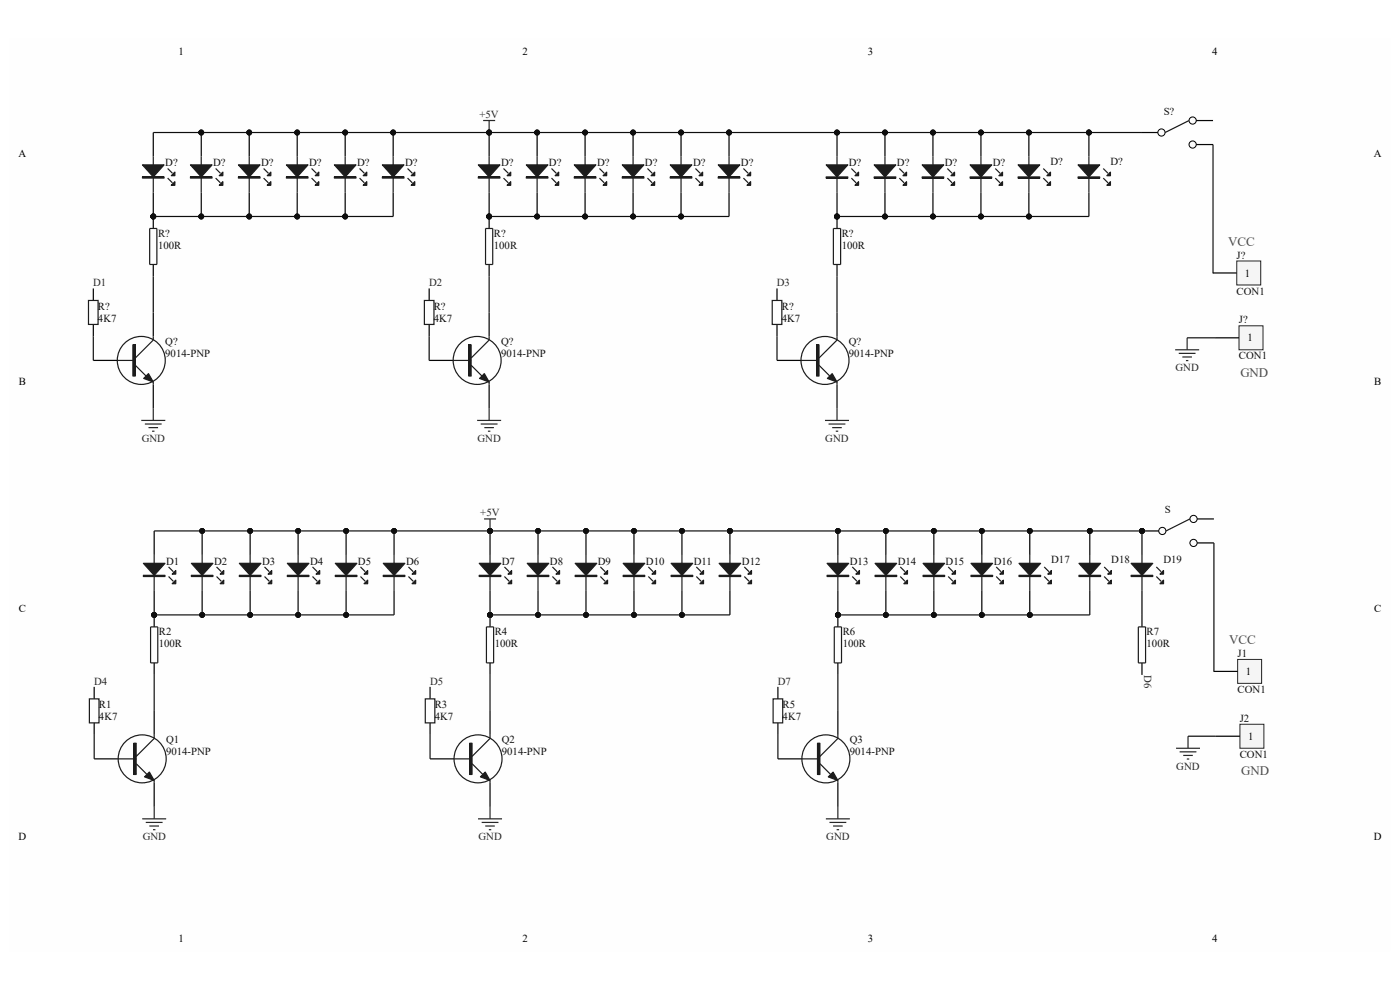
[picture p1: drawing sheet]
<svg xmlns="http://www.w3.org/2000/svg" width="297mm" height="210mm" viewBox="0 0 297 210" stroke-linecap="round" stroke-linejoin="round" font-family="sans-serif">
<defs><g id="words">
<g font-size="2.8" fill="#4c4c4c">
<text x="260.6" y="52.2">VCC</text>
<text x="263.1" y="79.9">GND</text>
<text x="260.7" y="136.7">VCC</text>
<text x="263.3" y="164.5">GND</text>
</g>
<g font-size="2.3">
<text x="37.9" y="11.6">1</text>
<text x="110.8" y="11.6">2</text>
<text x="184.1" y="11.6">3</text>
<text x="257.1" y="11.6">4</text>
<text x="3.9" y="33.2">A</text>
<text x="291.4" y="33.2">A</text>
<text x="264.1" y="58.7">1</text>
<text x="264.6" y="72.4">1</text>
<text x="4" y="81.6">B</text>
<text x="291.5" y="81.6">B</text>
<text x="4" y="129.9">C</text>
<text x="291.5" y="129.9">C</text>
<text x="264.3" y="143.2">1</text>
<text x="264.8" y="156.9">1</text>
<text x="3.9" y="178.3">D</text>
<text x="291.5" y="178.3">D</text>
<text x="37.9" y="199.9">1</text>
<text x="110.8" y="199.9">2</text>
<text x="184.1" y="199.9">3</text>
<text x="257.1" y="199.9">4</text>
</g>
<g font-size="2.3" fill="#262626">
<text x="101.7" y="25.1">+5V</text>
<text x="19.8" y="60.7">D1</text>
<text x="91" y="60.7">D2</text>
<text x="164.8" y="60.7">D3</text>
<text x="249.4" y="78.8">GND</text>
<text x="30.1" y="93.8">GND</text>
<text x="101.3" y="93.8">GND</text>
<text x="175.1" y="93.8">GND</text>
<text x="101.9" y="109.6">+5V</text>
<text x="242.7" y="143.2" transform="rotate(90 242.7 143.2)">D6</text>
<text x="20" y="145.2">D4</text>
<text x="91.2" y="145.2">D5</text>
<text x="165" y="145.2">D7</text>
<text x="249.5" y="163.3">GND</text>
<text x="30.3" y="178.3">GND</text>
<text x="101.5" y="178.3">GND</text>
<text x="175.3" y="178.3">GND</text>
</g>
<g font-size="2.3" fill="#0e0e0e">
<text x="246.9" y="24.3">S?</text>
<text x="35.1" y="35.2">D?</text>
<text x="45.2" y="35.2">D?</text>
<text x="55.4" y="35.2">D?</text>
<text x="65.6" y="35.2">D?</text>
<text x="75.8" y="35.2">D?</text>
<text x="85.9" y="35.2">D?</text>
<text x="106.3" y="35.2">D?</text>
<text x="116.5" y="35.2">D?</text>
<text x="126.7" y="35.2">D?</text>
<text x="136.8" y="35.2">D?</text>
<text x="147" y="35.2">D?</text>
<text x="157.2" y="35.2">D?</text>
<text x="180.1" y="35.2">D?</text>
<text x="190.3" y="35.2">D?</text>
<text x="200.4" y="35.2">D?</text>
<text x="210.6" y="35.2">D?</text>
<text x="222.8" y="35">D?</text>
<text x="235.6" y="35">D?</text>
<text x="33.5" y="50.2">R?</text>
<text x="33.5" y="52.8">100R</text>
<text x="104.8" y="50.2">R?</text>
<text x="104.8" y="52.8">100R</text>
<text x="178.6" y="50.2">R?</text>
<text x="178.6" y="52.8">100R</text>
<text x="262.3" y="54.9">J?</text>
<text x="20.8" y="65.8">R?</text>
<text x="92" y="65.8">R?</text>
<text x="165.9" y="65.8">R?</text>
<text x="262.3" y="62.5">CON1</text>
<text x="20.8" y="68.3">4K7</text>
<text x="92" y="68.3">4K7</text>
<text x="165.9" y="68.3">4K7</text>
<text x="262.8" y="68.6">J?</text>
<text x="35.1" y="73.2">Q?</text>
<text x="35.1" y="75.7">9014-PNP</text>
<text x="106.3" y="73.2">Q?</text>
<text x="106.3" y="75.7">9014-PNP</text>
<text x="180.1" y="73.2">Q?</text>
<text x="180.1" y="75.7">9014-PNP</text>
<text x="262.8" y="76.2">CON1</text>
<text x="247.1" y="108.8">S</text>
<text x="35.2" y="119.8">D1</text>
<text x="45.4" y="119.8">D2</text>
<text x="55.6" y="119.8">D3</text>
<text x="65.8" y="119.8">D4</text>
<text x="75.9" y="119.8">D5</text>
<text x="86.1" y="119.8">D6</text>
<text x="106.5" y="119.8">D7</text>
<text x="116.7" y="119.8">D8</text>
<text x="126.8" y="119.8">D9</text>
<text x="137" y="119.8">D10</text>
<text x="147.2" y="119.8">D11</text>
<text x="157.4" y="119.8">D12</text>
<text x="180.3" y="119.8">D13</text>
<text x="190.5" y="119.8">D14</text>
<text x="200.6" y="119.8">D15</text>
<text x="210.8" y="119.8">D16</text>
<text x="223" y="119.5">D17</text>
<text x="235.8" y="119.5">D18</text>
<text x="246.8" y="119.5">D19</text>
<text x="33.7" y="134.7">R2</text>
<text x="33.7" y="137.3">100R</text>
<text x="104.9" y="134.7">R4</text>
<text x="104.9" y="137.3">100R</text>
<text x="178.8" y="134.7">R6</text>
<text x="178.8" y="137.3">100R</text>
<text x="243.2" y="134.7">R7</text>
<text x="243.2" y="137.3">100R</text>
<text x="262.5" y="139.4">J1</text>
<text x="262.5" y="147">CON1</text>
<text x="21" y="152.8">4K7</text>
<text x="21" y="150.3">R1</text>
<text x="92.2" y="152.8">4K7</text>
<text x="92.2" y="150.3">R3</text>
<text x="166" y="152.8">4K7</text>
<text x="166" y="150.3">R5</text>
<text x="263" y="153.1">J2</text>
<text x="35.2" y="157.6">Q1</text>
<text x="35.2" y="160.2">9014-PNP</text>
<text x="106.5" y="157.6">Q2</text>
<text x="106.5" y="160.2">9014-PNP</text>
<text x="180.3" y="157.6">Q3</text>
<text x="180.3" y="160.2">9014-PNP</text>
<text x="263" y="160.7">CON1</text>
</g>
</g></defs>
<path d="M2.2 8.3h292.6v193.4h-292.6z" fill-rule="evenodd" fill="#fefefe"/>
<path d="M2.2 8.3h292.6v193.4h-292.6z" fill="none" stroke="#fefefe" stroke-width=".21"/>
<path d="M7.3 13.4h282.4v183.2h-282.4z" fill-rule="evenodd" fill="#fefefe"/>
<g fill="none" stroke="#fefefe" stroke-width=".21">
<path d="M2.2 8.3h5.1M7.3 13.4h282.4v183.2h-282.4zM75.3 8.3v5.1M148.5 8.3v5.1M221.6 8.3v5.1M289.7 8.3h5.1v5.1M2.2 56.6h5.1M289.7 56.6h5.1M2.2 105h5.1M289.7 105h5.1M2.2 153.3h5.1M289.7 153.3h5.1"/>
<path d="M75.3 196.6v5.1M148.5 196.6v5.1M221.6 196.6v5.1M294.8 196.6v5.1"/>
</g>
<circle cx="32.7" cy="130.4" r=".51" fill="#0e0e0e"/>
<circle cx="32.7" cy="130.4" r=".51" fill="none" stroke="#0e0e0e" stroke-width=".21"/>
<path d="M32.7 130.4v2.6M32.7 140.6v2.6" fill="none" stroke="#000" stroke-width=".25"/>
<circle cx="32.7" cy="130.4" r=".51" fill="#0e0e0e"/>
<circle cx="32.7" cy="130.4" r=".51" fill="none" stroke="#0e0e0e" stroke-width=".21"/>
<path d="M31.9 133h1.6v7.6h-1.6z" fill="none" stroke="#1c1c1c" stroke-width=".25"/>
<circle cx="104" cy="130.4" r=".51" fill="#0e0e0e"/>
<circle cx="104" cy="130.4" r=".51" fill="none" stroke="#0e0e0e" stroke-width=".21"/>
<path d="M104 130.4v2.6M104 140.6v2.6" fill="none" stroke="#000" stroke-width=".25"/>
<circle cx="104" cy="130.4" r=".51" fill="#0e0e0e"/>
<circle cx="104" cy="130.4" r=".51" fill="none" stroke="#0e0e0e" stroke-width=".21"/>
<path d="M103.2 133h1.5v7.6h-1.5z" fill="none" stroke="#1c1c1c" stroke-width=".25"/>
<circle cx="32.7" cy="130.4" r=".51" fill="#0e0e0e"/>
<circle cx="32.7" cy="130.4" r=".51" fill="none" stroke="#0e0e0e" stroke-width=".21"/>
<path d="M32.7 112.6v5.1M32.7 125.3v5.1" fill="none" stroke="#000" stroke-width=".25"/>
<circle cx="32.7" cy="130.4" r=".51" fill="#0e0e0e"/>
<circle cx="32.7" cy="130.4" r=".51" fill="none" stroke="#0e0e0e" stroke-width=".21"/>
<path d="M32.7 117.7v7.6M35.8 122.3l1 1M35.8 120.3l1 1" fill="none" stroke="#1c1c1c" stroke-width=".25"/>
<path d="M30.4 119.5h4.6l-2.3 2.5z" fill="#1c1c1c"/>
<path d="M30.4 119.5h4.6l-2.3 2.5zM30.4 122h4.6v.3h-4.6zM30.4 122.2h4.6" fill="none" stroke="#1c1c1c" stroke-width=".25"/>
<path d="M37.3 123.1v.7h-.8z" fill="#1c1c1c"/>
<path d="M37.3 123.1v.7h-.8z" fill="none" stroke="#1c1c1c" stroke-width=".25"/>
<path d="M37.3 121v.8h-.8z" fill="#1c1c1c"/>
<path d="M37.3 121v.8h-.8z" fill="none" stroke="#1c1c1c" stroke-width=".25"/>
<circle cx="42.9" cy="112.6" r=".51" fill="#0e0e0e"/>
<circle cx="42.9" cy="112.6" r=".51" fill="none" stroke="#0e0e0e" stroke-width=".21"/>
<circle cx="42.9" cy="130.4" r=".51" fill="#0e0e0e"/>
<circle cx="42.9" cy="130.4" r=".51" fill="none" stroke="#0e0e0e" stroke-width=".21"/>
<path d="M42.9 112.6v5.1" fill="none" stroke="#000" stroke-width=".25"/>
<circle cx="42.9" cy="112.6" r=".51" fill="#0e0e0e"/>
<circle cx="42.9" cy="112.6" r=".51" fill="none" stroke="#0e0e0e" stroke-width=".21"/>
<path d="M42.9 125.3v5.1" fill="none" stroke="#000" stroke-width=".25"/>
<circle cx="42.9" cy="130.4" r=".51" fill="#0e0e0e"/>
<circle cx="42.9" cy="130.4" r=".51" fill="none" stroke="#0e0e0e" stroke-width=".21"/>
<path d="M42.9 117.7v7.6M45.9 122.3l1.1 1M45.9 120.3l1.1 1" fill="none" stroke="#1c1c1c" stroke-width=".25"/>
<path d="M40.6 119.5h4.6l-2.3 2.5z" fill="#1c1c1c"/>
<path d="M40.6 119.5h4.6l-2.3 2.5zM40.6 122h4.6v.3h-4.6zM40.6 122.2h4.6" fill="none" stroke="#1c1c1c" stroke-width=".25"/>
<path d="M47.5 123.1v.7h-.8z" fill="#1c1c1c"/>
<path d="M47.5 123.1v.7h-.8z" fill="none" stroke="#1c1c1c" stroke-width=".25"/>
<path d="M47.5 121v.8h-.8z" fill="#1c1c1c"/>
<path d="M47.5 121v.8h-.8z" fill="none" stroke="#1c1c1c" stroke-width=".25"/>
<circle cx="53.1" cy="112.6" r=".51" fill="#0e0e0e"/>
<circle cx="53.1" cy="112.6" r=".51" fill="none" stroke="#0e0e0e" stroke-width=".21"/>
<circle cx="53.1" cy="130.4" r=".51" fill="#0e0e0e"/>
<circle cx="53.1" cy="130.4" r=".51" fill="none" stroke="#0e0e0e" stroke-width=".21"/>
<path d="M53.1 112.6v5.1" fill="none" stroke="#000" stroke-width=".25"/>
<circle cx="53.1" cy="112.6" r=".51" fill="#0e0e0e"/>
<circle cx="53.1" cy="112.6" r=".51" fill="none" stroke="#0e0e0e" stroke-width=".21"/>
<path d="M53.1 125.3v5.1" fill="none" stroke="#000" stroke-width=".25"/>
<circle cx="53.1" cy="130.4" r=".51" fill="#0e0e0e"/>
<circle cx="53.1" cy="130.4" r=".51" fill="none" stroke="#0e0e0e" stroke-width=".21"/>
<path d="M53.1 117.7v7.6M56.1 122.3l1 1M56.1 120.3l1 1" fill="none" stroke="#1c1c1c" stroke-width=".25"/>
<path d="M50.8 119.5h4.6l-2.3 2.5z" fill="#1c1c1c"/>
<path d="M50.8 119.5h4.6l-2.3 2.5zM50.8 122h4.6v.3h-4.6zM50.8 122.2h4.6" fill="none" stroke="#1c1c1c" stroke-width=".25"/>
<path d="M57.6 123.1v.7h-.7z" fill="#1c1c1c"/>
<path d="M57.6 123.1v.7h-.7z" fill="none" stroke="#1c1c1c" stroke-width=".25"/>
<path d="M57.6 121v.8h-.7z" fill="#1c1c1c"/>
<path d="M57.6 121v.8h-.7z" fill="none" stroke="#1c1c1c" stroke-width=".25"/>
<circle cx="63.2" cy="112.6" r=".51" fill="#0e0e0e"/>
<circle cx="63.2" cy="112.6" r=".51" fill="none" stroke="#0e0e0e" stroke-width=".21"/>
<circle cx="63.2" cy="130.4" r=".51" fill="#0e0e0e"/>
<circle cx="63.2" cy="130.4" r=".51" fill="none" stroke="#0e0e0e" stroke-width=".21"/>
<path d="M63.2 112.6v5.1" fill="none" stroke="#000" stroke-width=".25"/>
<circle cx="63.2" cy="112.6" r=".51" fill="#0e0e0e"/>
<circle cx="63.2" cy="112.6" r=".51" fill="none" stroke="#0e0e0e" stroke-width=".21"/>
<path d="M63.2 125.3v5.1" fill="none" stroke="#000" stroke-width=".25"/>
<circle cx="63.2" cy="130.4" r=".51" fill="#0e0e0e"/>
<circle cx="63.2" cy="130.4" r=".51" fill="none" stroke="#0e0e0e" stroke-width=".21"/>
<path d="M63.2 117.7v7.6M66.3 122.3l1 1M66.3 120.3l1 1" fill="none" stroke="#1c1c1c" stroke-width=".25"/>
<path d="M61 119.5h4.5l-2.3 2.5z" fill="#1c1c1c"/>
<path d="M61 119.5h4.5l-2.3 2.5zM61 122h4.5v.3h-4.5zM61 122.2h4.5" fill="none" stroke="#1c1c1c" stroke-width=".25"/>
<path d="M67.8 123.1v.7h-.7z" fill="#1c1c1c"/>
<path d="M67.8 123.1v.7h-.7z" fill="none" stroke="#1c1c1c" stroke-width=".25"/>
<path d="M67.8 121v.8h-.7z" fill="#1c1c1c"/>
<path d="M67.8 121v.8h-.7z" fill="none" stroke="#1c1c1c" stroke-width=".25"/>
<circle cx="73.4" cy="112.6" r=".51" fill="#0e0e0e"/>
<circle cx="73.4" cy="112.6" r=".51" fill="none" stroke="#0e0e0e" stroke-width=".21"/>
<circle cx="73.4" cy="130.4" r=".51" fill="#0e0e0e"/>
<circle cx="73.4" cy="130.4" r=".51" fill="none" stroke="#0e0e0e" stroke-width=".21"/>
<path d="M73.4 112.6v5.1" fill="none" stroke="#000" stroke-width=".25"/>
<circle cx="73.4" cy="112.6" r=".51" fill="#0e0e0e"/>
<circle cx="73.4" cy="112.6" r=".51" fill="none" stroke="#0e0e0e" stroke-width=".21"/>
<path d="M73.4 125.3v5.1" fill="none" stroke="#000" stroke-width=".25"/>
<circle cx="73.4" cy="130.4" r=".51" fill="#0e0e0e"/>
<circle cx="73.4" cy="130.4" r=".51" fill="none" stroke="#0e0e0e" stroke-width=".21"/>
<path d="M73.4 117.7v7.6M76.5 122.3l1 1M76.5 120.3l1 1" fill="none" stroke="#1c1c1c" stroke-width=".25"/>
<path d="M71.1 119.5h4.6l-2.3 2.5z" fill="#1c1c1c"/>
<path d="M71.1 119.5h4.6l-2.3 2.5zM71.1 122h4.6v.3h-4.6zM71.1 122.2h4.6" fill="none" stroke="#1c1c1c" stroke-width=".25"/>
<path d="M78 123.1v.7h-.8z" fill="#1c1c1c"/>
<path d="M78 123.1v.7h-.8z" fill="none" stroke="#1c1c1c" stroke-width=".25"/>
<path d="M78 121v.8h-.8z" fill="#1c1c1c"/>
<path d="M78 121v.8h-.8z" fill="none" stroke="#1c1c1c" stroke-width=".25"/>
<circle cx="83.6" cy="112.6" r=".51" fill="#0e0e0e"/>
<circle cx="83.6" cy="112.6" r=".51" fill="none" stroke="#0e0e0e" stroke-width=".21"/>
<path d="M83.6 112.6v5.1" fill="none" stroke="#000" stroke-width=".25"/>
<circle cx="83.6" cy="112.6" r=".51" fill="#0e0e0e"/>
<circle cx="83.6" cy="112.6" r=".51" fill="none" stroke="#0e0e0e" stroke-width=".21"/>
<path d="M83.6 125.3v5.1" fill="none" stroke="#000" stroke-width=".25"/>
<path d="M83.6 117.7v7.6M86.7 122.3l1 1M86.7 120.3l1 1" fill="none" stroke="#1c1c1c" stroke-width=".25"/>
<path d="M81.3 119.5h4.6l-2.3 2.5z" fill="#1c1c1c"/>
<path d="M81.3 119.5h4.6l-2.3 2.5zM81.3 122h4.6v.3h-4.6zM81.3 122.2h4.6" fill="none" stroke="#1c1c1c" stroke-width=".25"/>
<path d="M88.2 123.1v.7h-.8z" fill="#1c1c1c"/>
<path d="M88.2 123.1v.7h-.8z" fill="none" stroke="#1c1c1c" stroke-width=".25"/>
<path d="M88.2 121v.8h-.8z" fill="#1c1c1c"/>
<path d="M88.2 121v.8h-.8z" fill="none" stroke="#1c1c1c" stroke-width=".25"/>
<circle cx="104" cy="112.6" r=".51" fill="#0e0e0e"/>
<circle cx="104" cy="112.6" r=".51" fill="none" stroke="#0e0e0e" stroke-width=".21"/>
<circle cx="104" cy="130.4" r=".51" fill="#0e0e0e"/>
<circle cx="104" cy="130.4" r=".51" fill="none" stroke="#0e0e0e" stroke-width=".21"/>
<path d="M104 112.6v5.1" fill="none" stroke="#000" stroke-width=".25"/>
<circle cx="104" cy="112.6" r=".51" fill="#0e0e0e"/>
<circle cx="104" cy="112.6" r=".51" fill="none" stroke="#0e0e0e" stroke-width=".21"/>
<path d="M104 125.3v5.1" fill="none" stroke="#000" stroke-width=".25"/>
<circle cx="104" cy="130.4" r=".51" fill="#0e0e0e"/>
<circle cx="104" cy="130.4" r=".51" fill="none" stroke="#0e0e0e" stroke-width=".21"/>
<path d="M104 117.7v7.6M107 122.3l1 1M107 120.3l1 1" fill="none" stroke="#1c1c1c" stroke-width=".25"/>
<path d="M101.7 119.5h4.5l-2.2 2.5z" fill="#1c1c1c"/>
<path d="M101.7 119.5h4.5l-2.2 2.5zM101.7 122.2h4.5M101.7 122h4.5v.3h-4.5z" fill="none" stroke="#1c1c1c" stroke-width=".25"/>
<path d="M108.5 123.1v.7h-.7z" fill="#1c1c1c"/>
<path d="M108.5 123.1v.7h-.7z" fill="none" stroke="#1c1c1c" stroke-width=".25"/>
<path d="M108.5 121v.8h-.7z" fill="#1c1c1c"/>
<path d="M108.5 121v.8h-.7z" fill="none" stroke="#1c1c1c" stroke-width=".25"/>
<circle cx="114.1" cy="112.6" r=".51" fill="#0e0e0e"/>
<circle cx="114.1" cy="112.6" r=".51" fill="none" stroke="#0e0e0e" stroke-width=".21"/>
<circle cx="114.1" cy="130.4" r=".51" fill="#0e0e0e"/>
<circle cx="114.1" cy="130.4" r=".51" fill="none" stroke="#0e0e0e" stroke-width=".21"/>
<path d="M114.1 112.6v5.1" fill="none" stroke="#000" stroke-width=".25"/>
<circle cx="114.1" cy="112.6" r=".51" fill="#0e0e0e"/>
<circle cx="114.1" cy="112.6" r=".51" fill="none" stroke="#0e0e0e" stroke-width=".21"/>
<path d="M114.1 125.3v5.1" fill="none" stroke="#000" stroke-width=".25"/>
<circle cx="114.1" cy="130.4" r=".51" fill="#0e0e0e"/>
<circle cx="114.1" cy="130.4" r=".51" fill="none" stroke="#0e0e0e" stroke-width=".21"/>
<path d="M114.1 117.7v7.6M117.2 122.3l1 1M117.2 120.3l1 1" fill="none" stroke="#1c1c1c" stroke-width=".25"/>
<path d="M111.8 119.5h4.6l-2.3 2.5z" fill="#1c1c1c"/>
<path d="M111.8 119.5h4.6l-2.3 2.5zM111.8 122h4.6v.3h-4.6zM111.8 122.2h4.6" fill="none" stroke="#1c1c1c" stroke-width=".25"/>
<path d="M118.7 123.1v.7h-.7z" fill="#1c1c1c"/>
<path d="M118.7 123.1v.7h-.7z" fill="none" stroke="#1c1c1c" stroke-width=".25"/>
<path d="M118.7 121v.8h-.7z" fill="#1c1c1c"/>
<path d="M118.7 121v.8h-.7z" fill="none" stroke="#1c1c1c" stroke-width=".25"/>
<path d="M102.7 110.1h2.5M104 110.1v2.5" fill="none" stroke="#262626" stroke-width=".25"/>
<circle cx="104" cy="112.6" r=".51" fill="#0e0e0e"/>
<circle cx="104" cy="112.6" r=".51" fill="none" stroke="#0e0e0e" stroke-width=".21"/>
<circle cx="177.7" cy="130.4" r=".51" fill="#0e0e0e"/>
<circle cx="177.7" cy="130.4" r=".51" fill="none" stroke="#0e0e0e" stroke-width=".21"/>
<path d="M177.7 130.4v2.6M177.7 140.6v2.6" fill="none" stroke="#000" stroke-width=".25"/>
<circle cx="177.7" cy="130.4" r=".51" fill="#0e0e0e"/>
<circle cx="177.7" cy="130.4" r=".51" fill="none" stroke="#0e0e0e" stroke-width=".21"/>
<path d="M177 133h1.5v7.6h-1.5z" fill="none" stroke="#1c1c1c" stroke-width=".25"/>
<circle cx="124.3" cy="112.6" r=".51" fill="#0e0e0e"/>
<circle cx="124.3" cy="112.6" r=".51" fill="none" stroke="#0e0e0e" stroke-width=".21"/>
<circle cx="124.3" cy="130.4" r=".51" fill="#0e0e0e"/>
<circle cx="124.3" cy="130.4" r=".51" fill="none" stroke="#0e0e0e" stroke-width=".21"/>
<path d="M124.3 112.6v5.1" fill="none" stroke="#000" stroke-width=".25"/>
<circle cx="124.3" cy="112.6" r=".51" fill="#0e0e0e"/>
<circle cx="124.3" cy="112.6" r=".51" fill="none" stroke="#0e0e0e" stroke-width=".21"/>
<path d="M124.3 125.3v5.1" fill="none" stroke="#000" stroke-width=".25"/>
<circle cx="124.3" cy="130.4" r=".51" fill="#0e0e0e"/>
<circle cx="124.3" cy="130.4" r=".51" fill="none" stroke="#0e0e0e" stroke-width=".21"/>
<path d="M124.3 117.7v7.6M127.4 122.3l1 1M127.4 120.3l1 1" fill="none" stroke="#1c1c1c" stroke-width=".25"/>
<path d="M122 119.5h4.6l-2.3 2.5z" fill="#1c1c1c"/>
<path d="M122 119.5h4.6l-2.3 2.5zM122 122h4.6v.3h-4.6zM122 122.2h4.6" fill="none" stroke="#1c1c1c" stroke-width=".25"/>
<path d="M128.9 123.1v.7h-.8z" fill="#1c1c1c"/>
<path d="M128.9 123.1v.7h-.8z" fill="none" stroke="#1c1c1c" stroke-width=".25"/>
<path d="M128.1 121.8l.8-.8v.8z" fill="#1c1c1c"/>
<path d="M128.9 121v.8h-.8z" fill="none" stroke="#1c1c1c" stroke-width=".25"/>
<circle cx="134.5" cy="112.6" r=".51" fill="#0e0e0e"/>
<circle cx="134.5" cy="112.6" r=".51" fill="none" stroke="#0e0e0e" stroke-width=".21"/>
<circle cx="134.5" cy="130.4" r=".51" fill="#0e0e0e"/>
<circle cx="134.5" cy="130.4" r=".51" fill="none" stroke="#0e0e0e" stroke-width=".21"/>
<path d="M134.5 112.6v5.1" fill="none" stroke="#000" stroke-width=".25"/>
<circle cx="134.5" cy="112.6" r=".51" fill="#0e0e0e"/>
<circle cx="134.5" cy="112.6" r=".51" fill="none" stroke="#0e0e0e" stroke-width=".21"/>
<path d="M134.5 125.3v5.1" fill="none" stroke="#000" stroke-width=".25"/>
<circle cx="134.5" cy="130.4" r=".51" fill="#0e0e0e"/>
<circle cx="134.5" cy="130.4" r=".51" fill="none" stroke="#0e0e0e" stroke-width=".21"/>
<path d="M134.5 117.7v7.6M137.5 122.3l1.1 1M137.5 120.3l1.1 1" fill="none" stroke="#1c1c1c" stroke-width=".25"/>
<path d="M132.2 119.5h4.6l-2.3 2.5z" fill="#1c1c1c"/>
<path d="M132.2 119.5h4.6l-2.3 2.5zM132.2 122h4.6v.3h-4.6zM132.2 122.2h4.6" fill="none" stroke="#1c1c1c" stroke-width=".25"/>
<path d="M139.1 123.1v.7h-.8z" fill="#1c1c1c"/>
<path d="M139.1 123.1v.7h-.8z" fill="none" stroke="#1c1c1c" stroke-width=".25"/>
<path d="M139.1 121v.8h-.8z" fill="#1c1c1c"/>
<path d="M139.1 121v.8h-.8z" fill="none" stroke="#1c1c1c" stroke-width=".25"/>
<circle cx="144.7" cy="112.6" r=".51" fill="#0e0e0e"/>
<circle cx="144.7" cy="112.6" r=".51" fill="none" stroke="#0e0e0e" stroke-width=".21"/>
<circle cx="144.7" cy="130.4" r=".51" fill="#0e0e0e"/>
<circle cx="144.7" cy="130.4" r=".51" fill="none" stroke="#0e0e0e" stroke-width=".21"/>
<path d="M144.7 112.6v5.1" fill="none" stroke="#000" stroke-width=".25"/>
<circle cx="144.7" cy="112.6" r=".51" fill="#0e0e0e"/>
<circle cx="144.7" cy="112.6" r=".51" fill="none" stroke="#0e0e0e" stroke-width=".21"/>
<path d="M144.7 125.3v5.1" fill="none" stroke="#000" stroke-width=".25"/>
<circle cx="144.7" cy="130.4" r=".51" fill="#0e0e0e"/>
<circle cx="144.7" cy="130.4" r=".51" fill="none" stroke="#0e0e0e" stroke-width=".21"/>
<path d="M144.7 117.7v7.6M147.7 122.3l1 1M147.7 120.3l1 1" fill="none" stroke="#1c1c1c" stroke-width=".25"/>
<path d="M142.4 119.5h4.6l-2.3 2.5z" fill="#1c1c1c"/>
<path d="M142.4 119.5h4.6l-2.3 2.5zM142.4 122h4.6v.3h-4.6zM142.4 122.2h4.6" fill="none" stroke="#1c1c1c" stroke-width=".25"/>
<path d="M148.5 123.8l.8-.7v.7z" fill="#1c1c1c"/>
<path d="M148.5 123.8l.8-.7v.7z" fill="none" stroke="#1c1c1c" stroke-width=".25"/>
<path d="M148.5 121.8l.8-.8v.8z" fill="#1c1c1c"/>
<path d="M148.5 121.8l.8-.8v.8z" fill="none" stroke="#1c1c1c" stroke-width=".25"/>
<circle cx="154.8" cy="112.6" r=".51" fill="#0e0e0e"/>
<circle cx="154.8" cy="112.6" r=".51" fill="none" stroke="#0e0e0e" stroke-width=".21"/>
<path d="M154.9 112.6v5.1" fill="none" stroke="#000" stroke-width=".25"/>
<circle cx="154.8" cy="112.6" r=".51" fill="#0e0e0e"/>
<circle cx="154.8" cy="112.6" r=".51" fill="none" stroke="#0e0e0e" stroke-width=".21"/>
<path d="M154.9 125.3v5.1" fill="none" stroke="#000" stroke-width=".25"/>
<path d="M154.9 117.7v7.6M157.9 122.3l1 1M157.9 120.3l1 1" fill="none" stroke="#1c1c1c" stroke-width=".25"/>
<path d="M152.6 119.5h4.5l-2.2 2.5z" fill="#1c1c1c"/>
<path d="M152.6 119.5h4.5l-2.2 2.5zM152.6 122h4.5v.3h-4.5zM152.6 122.2h4.5" fill="none" stroke="#1c1c1c" stroke-width=".25"/>
<path d="M159.4 123.1v.7h-.7z" fill="#1c1c1c"/>
<path d="M159.4 123.1v.7h-.7z" fill="none" stroke="#1c1c1c" stroke-width=".25"/>
<path d="M159.4 121v.8h-.7z" fill="#1c1c1c"/>
<path d="M159.4 121v.8h-.7z" fill="none" stroke="#1c1c1c" stroke-width=".25"/>
<circle cx="177.7" cy="112.6" r=".51" fill="#0e0e0e"/>
<circle cx="177.7" cy="112.6" r=".51" fill="none" stroke="#0e0e0e" stroke-width=".21"/>
<circle cx="177.7" cy="130.4" r=".51" fill="#0e0e0e"/>
<circle cx="177.7" cy="130.4" r=".51" fill="none" stroke="#0e0e0e" stroke-width=".21"/>
<path d="M177.7 112.6v5.1" fill="none" stroke="#000" stroke-width=".25"/>
<circle cx="177.7" cy="112.6" r=".51" fill="#0e0e0e"/>
<circle cx="177.7" cy="112.6" r=".51" fill="none" stroke="#0e0e0e" stroke-width=".21"/>
<path d="M177.7 125.3v5.1" fill="none" stroke="#000" stroke-width=".25"/>
<circle cx="177.7" cy="130.4" r=".51" fill="#0e0e0e"/>
<circle cx="177.7" cy="130.4" r=".51" fill="none" stroke="#0e0e0e" stroke-width=".21"/>
<path d="M177.7 117.7v7.6M180.8 122.3l1 1M180.8 120.3l1 1" fill="none" stroke="#1c1c1c" stroke-width=".25"/>
<path d="M175.5 119.5h4.5l-2.3 2.5z" fill="#1c1c1c"/>
<path d="M175.5 119.5h4.5l-2.3 2.5zM175.5 122h4.5v.3h-4.5zM175.5 122.2h4.5" fill="none" stroke="#1c1c1c" stroke-width=".25"/>
<path d="M181.6 123.8l.7-.7v.7z" fill="#1c1c1c"/>
<path d="M182.3 123.1v.7h-.7z" fill="none" stroke="#1c1c1c" stroke-width=".25"/>
<path d="M181.6 121.8l.7-.8v.8z" fill="#1c1c1c"/>
<path d="M182.3 121v.8h-.7z" fill="none" stroke="#1c1c1c" stroke-width=".25"/>
<circle cx="187.9" cy="112.6" r=".51" fill="#0e0e0e"/>
<circle cx="187.9" cy="112.6" r=".51" fill="none" stroke="#0e0e0e" stroke-width=".21"/>
<circle cx="187.9" cy="130.4" r=".51" fill="#0e0e0e"/>
<circle cx="187.9" cy="130.4" r=".51" fill="none" stroke="#0e0e0e" stroke-width=".21"/>
<path d="M187.9 112.6v5.1" fill="none" stroke="#000" stroke-width=".25"/>
<circle cx="187.9" cy="112.6" r=".51" fill="#0e0e0e"/>
<circle cx="187.9" cy="112.6" r=".51" fill="none" stroke="#0e0e0e" stroke-width=".21"/>
<path d="M187.9 125.3v5.1" fill="none" stroke="#000" stroke-width=".25"/>
<circle cx="187.9" cy="130.4" r=".51" fill="#0e0e0e"/>
<circle cx="187.9" cy="130.4" r=".51" fill="none" stroke="#0e0e0e" stroke-width=".21"/>
<path d="M187.9 117.7v7.6M191 122.3l1 1M191 120.3l1 1" fill="none" stroke="#1c1c1c" stroke-width=".25"/>
<path d="M185.6 119.5h4.6l-2.3 2.5z" fill="#1c1c1c"/>
<path d="M185.6 119.5h4.6l-2.3 2.5zM185.6 122.2h4.6M185.6 122h4.6v.3h-4.6z" fill="none" stroke="#1c1c1c" stroke-width=".25"/>
<path d="M191.7 123.8l.8-.7v.7z" fill="#1c1c1c"/>
<path d="M192.5 123.1v.7h-.8z" fill="none" stroke="#1c1c1c" stroke-width=".25"/>
<path d="M191.7 121.8l.8-.8v.8z" fill="#1c1c1c"/>
<path d="M192.5 121v.8h-.8z" fill="none" stroke="#1c1c1c" stroke-width=".25"/>
<circle cx="198.1" cy="112.6" r=".51" fill="#0e0e0e"/>
<circle cx="198.1" cy="112.6" r=".51" fill="none" stroke="#0e0e0e" stroke-width=".21"/>
<circle cx="198.1" cy="130.4" r=".51" fill="#0e0e0e"/>
<circle cx="198.1" cy="130.4" r=".51" fill="none" stroke="#0e0e0e" stroke-width=".21"/>
<path d="M198.1 112.6v5.1" fill="none" stroke="#000" stroke-width=".25"/>
<circle cx="198.1" cy="112.6" r=".51" fill="#0e0e0e"/>
<circle cx="198.1" cy="112.6" r=".51" fill="none" stroke="#0e0e0e" stroke-width=".21"/>
<path d="M198.1 125.3v5.1" fill="none" stroke="#000" stroke-width=".25"/>
<circle cx="198.1" cy="130.4" r=".51" fill="#0e0e0e"/>
<circle cx="198.1" cy="130.4" r=".51" fill="none" stroke="#0e0e0e" stroke-width=".21"/>
<path d="M198.1 117.7v7.6M201.2 122.3l1 1M201.2 120.3l1 1" fill="none" stroke="#1c1c1c" stroke-width=".25"/>
<path d="M195.8 119.5h4.6l-2.3 2.5z" fill="#1c1c1c"/>
<path d="M195.8 119.5h4.6l-2.3 2.5zM195.8 122h4.6v.3h-4.6zM195.8 122.2h4.6" fill="none" stroke="#1c1c1c" stroke-width=".25"/>
<path d="M202.7 123.1v.7h-.8z" fill="#1c1c1c"/>
<path d="M202.7 123.1v.7h-.8z" fill="none" stroke="#1c1c1c" stroke-width=".25"/>
<path d="M202.7 121v.8h-.8z" fill="#1c1c1c"/>
<path d="M202.7 121v.8h-.8z" fill="none" stroke="#1c1c1c" stroke-width=".25"/>
<circle cx="208.3" cy="112.6" r=".51" fill="#0e0e0e"/>
<circle cx="208.3" cy="112.6" r=".51" fill="none" stroke="#0e0e0e" stroke-width=".21"/>
<circle cx="208.3" cy="130.4" r=".51" fill="#0e0e0e"/>
<circle cx="208.3" cy="130.4" r=".51" fill="none" stroke="#0e0e0e" stroke-width=".21"/>
<path d="M208.3 112.6v5.1" fill="none" stroke="#000" stroke-width=".25"/>
<circle cx="208.3" cy="112.6" r=".51" fill="#0e0e0e"/>
<circle cx="208.3" cy="112.6" r=".51" fill="none" stroke="#0e0e0e" stroke-width=".21"/>
<path d="M208.3 125.3v5.1" fill="none" stroke="#000" stroke-width=".25"/>
<circle cx="208.3" cy="130.4" r=".51" fill="#0e0e0e"/>
<circle cx="208.3" cy="130.4" r=".51" fill="none" stroke="#0e0e0e" stroke-width=".21"/>
<path d="M208.3 117.7v7.6M211.3 122.3l1.1 1M211.3 120.3l1.1 1" fill="none" stroke="#1c1c1c" stroke-width=".25"/>
<path d="M206 119.5h4.6l-2.3 2.5z" fill="#1c1c1c"/>
<path d="M206 119.5h4.6l-2.3 2.5zM206 122.2h4.6M206 122h4.6v.3h-4.6z" fill="none" stroke="#1c1c1c" stroke-width=".25"/>
<path d="M212.1 123.8l.8-.7v.7z" fill="#1c1c1c"/>
<path d="M212.9 123.1v.7h-.8z" fill="none" stroke="#1c1c1c" stroke-width=".25"/>
<path d="M212.1 121.8l.8-.8v.8z" fill="#1c1c1c"/>
<path d="M212.9 121v.8h-.8z" fill="none" stroke="#1c1c1c" stroke-width=".25"/>
<circle cx="218.5" cy="112.6" r=".51" fill="#0e0e0e"/>
<circle cx="218.5" cy="112.6" r=".51" fill="none" stroke="#0e0e0e" stroke-width=".21"/>
<circle cx="218.5" cy="130.4" r=".51" fill="#0e0e0e"/>
<circle cx="218.5" cy="130.4" r=".51" fill="none" stroke="#0e0e0e" stroke-width=".21"/>
<path d="M218.5 112.6v5.1" fill="none" stroke="#000" stroke-width=".25"/>
<circle cx="218.5" cy="112.6" r=".51" fill="#0e0e0e"/>
<circle cx="218.5" cy="112.6" r=".51" fill="none" stroke="#0e0e0e" stroke-width=".21"/>
<path d="M218.5 125.3v5.1" fill="none" stroke="#000" stroke-width=".25"/>
<circle cx="218.5" cy="130.4" r=".51" fill="#0e0e0e"/>
<circle cx="218.5" cy="130.4" r=".51" fill="none" stroke="#0e0e0e" stroke-width=".21"/>
<path d="M218.5 117.7v7.6M221.5 122.3l1 1M221.5 120.3l1 1" fill="none" stroke="#1c1c1c" stroke-width=".25"/>
<path d="M216.2 119.5h4.6l-2.3 2.5z" fill="#1c1c1c"/>
<path d="M216.2 119.5h4.6l-2.3 2.5zM216.2 122h4.6v.3h-4.6zM216.2 122.2h4.6" fill="none" stroke="#1c1c1c" stroke-width=".25"/>
<path d="M223 123.1v.7h-.7z" fill="#1c1c1c"/>
<path d="M223 123.1v.7h-.7z" fill="none" stroke="#1c1c1c" stroke-width=".25"/>
<path d="M223 121v.8h-.7z" fill="#1c1c1c"/>
<path d="M223 121v.8h-.7z" fill="none" stroke="#1c1c1c" stroke-width=".25"/>
<circle cx="231.2" cy="112.6" r=".51" fill="#0e0e0e"/>
<circle cx="231.2" cy="112.6" r=".51" fill="none" stroke="#0e0e0e" stroke-width=".21"/>
<path d="M231.2 112.6v5.1" fill="none" stroke="#000" stroke-width=".25"/>
<circle cx="231.2" cy="112.6" r=".51" fill="#0e0e0e"/>
<circle cx="231.2" cy="112.6" r=".51" fill="none" stroke="#0e0e0e" stroke-width=".21"/>
<path d="M231.2 125.3v5.1" fill="none" stroke="#000" stroke-width=".25"/>
<path d="M231.2 117.7v7.6M234.2 122.3l1.1 1M234.2 120.3l1.1 1" fill="none" stroke="#1c1c1c" stroke-width=".25"/>
<path d="M228.9 119.5h4.6l-2.3 2.5z" fill="#1c1c1c"/>
<path d="M228.9 119.5h4.6l-2.3 2.5zM228.9 122h4.6v.3h-4.6zM228.9 122.2h4.6" fill="none" stroke="#1c1c1c" stroke-width=".25"/>
<path d="M235.8 123.1v.7h-.8z" fill="#1c1c1c"/>
<path d="M235.8 123.1v.7h-.8z" fill="none" stroke="#1c1c1c" stroke-width=".25"/>
<path d="M235.8 121v.8h-.8z" fill="#1c1c1c"/>
<path d="M235.8 121v.8h-.8zM19 148.2h2v5.1h-2zM32.7 155.9v.7l-3.8 3.9M90.2 148.2h2v5.1h-2zM164 148.2h2v5.1h-2zM25.1 161h3.8M28.9 162l2.3 2.3M32.7 165.5v.6" fill="none" stroke="#1c1c1c" stroke-width=".25"/>
<path d="M20 145.7v2.5M20 153.3v2.6M32.7 150.8v5.1M91.2 145.7v2.5M91.2 153.3v2.6M165 145.7v2.5M165 153.3v2.6M20 161h5.1M32.7 166.1v5" fill="none" stroke="#000" stroke-width=".25"/>
<g fill="none" stroke="#262626" stroke-width=".25">
<path d="M249.5 158.7h5.1M250.3 159.5h3.5M252 156.2v2.5M30.2 173.7h5.1M30.9 174.5h3.6M31.7 175.2h2M32.5 176h.5M32.7 171.2v2.5M101.4 173.7h5.1M102.2 174.5h3.5M102.9 175.2h2.1M103.7 176h.5"/>
<path d="M104 171.2v2.5M175.2 173.7h5.1M176 174.5h3.5M176.7 175.2h2.1M177.5 176h.5M177.7 171.2v2.5M251 160.2h2M251.8 161h.5"/>
</g>
<path d="M28.4 157.7h.5v6.6h-.5z" fill-rule="evenodd" fill="#1c1c1c"/>
<path d="M28.4 157.7h.5v6.6h-.5z" fill="none" stroke="#1c1c1c" stroke-width=".25"/>
<path d="M31.7 163.8l1 1.7-2-.7z" fill="#1c1c1c"/>
<g fill="none" stroke="#1c1c1c" stroke-width=".25">
<path d="M104 155.9v.7l-3.9 3.9M30.7 164.8l1-1 1 1.7zM96.3 161h3.8M100.1 162l2.3 2.3M104 165.5v.6"/>
<circle cx="30.2" cy="161" r="5.1"/>
</g>
<path d="M104 150.8v5.1M91.2 161h5.1M104 166.1v5" fill="none" stroke="#000" stroke-width=".25"/>
<path d="M99.6 157.7h.5v6.6h-.5z" fill-rule="evenodd" fill="#1c1c1c"/>
<path d="M99.6 157.7h.5v6.6h-.5z" fill="none" stroke="#1c1c1c" stroke-width=".25"/>
<path d="M101.9 164.8l1-1 1.1 1.7z" fill="#1c1c1c"/>
<g fill="none" stroke="#1c1c1c" stroke-width=".25">
<path d="M177.7 155.9v.7l-3.8 3.9M101.9 164.8l1-1 1.1 1.7zM170.1 161h3.8M173.9 162l2.3 2.3M177.7 165.6v.5"/>
<circle cx="101.4" cy="161" r="5.1"/>
</g>
<path d="M177.7 150.8v5.1M165 161h5.1M177.7 166.1v5.1" fill="none" stroke="#000" stroke-width=".25"/>
<path d="M173.4 157.7h.5v6.6h-.5z" fill-rule="evenodd" fill="#1c1c1c"/>
<path d="M173.4 157.7h.5v6.6h-.5z" fill="none" stroke="#1c1c1c" stroke-width=".25"/>
<path d="M176.7 163.8l1 1.8-2-.8z" fill="#1c1c1c"/>
<g fill="none" stroke="#1c1c1c" stroke-width=".25">
<path d="M176.7 163.8l1 1.8-2-.8z"/>
<circle cx="175.2" cy="161" r="5.1"/>
</g>
<path d="M262.6 139.9h5v5.1h-5z" fill-rule="evenodd" fill="#f5f5f5"/>
<path d="M262.6 139.9h5v5.1h-5z" fill="none" stroke="#262626" stroke-width=".21"/>
<path d="M257.5 142.4h5.1" fill="none" stroke="#000" stroke-width=".25"/>
<path d="M263 153.6h5.1v5.1h-5.1z" fill-rule="evenodd" fill="#f5f5f5"/>
<path d="M263 153.6h5.1v5.1h-5.1z" fill="none" stroke="#262626" stroke-width=".21"/>
<path d="M258 156.2h5" fill="none" stroke="#000" stroke-width=".25"/>
<circle cx="242.3" cy="112.6" r=".51" fill="#0e0e0e"/>
<circle cx="242.3" cy="112.6" r=".51" fill="none" stroke="#0e0e0e" stroke-width=".21"/>
<path d="M242.3 112.6h5.1" fill="none" stroke="#000" stroke-width=".25"/>
<circle cx="246.6" cy="112.6" r=".76" fill="#fbfbfb"/>
<circle cx="246.6" cy="112.6" r=".76" fill="none" stroke="#000" stroke-width=".21"/>
<circle cx="242.3" cy="112.6" r=".51" fill="#0e0e0e"/>
<circle cx="242.3" cy="112.6" r=".51" fill="none" stroke="#0e0e0e" stroke-width=".21"/>
<path d="M252.4 110.1h5.1" fill="none" stroke="#000" stroke-width=".25"/>
<circle cx="253.2" cy="110.1" r=".76" fill="#fbfbfb"/>
<circle cx="253.2" cy="110.1" r=".76" fill="none" stroke="#000" stroke-width=".21"/>
<path d="M252.4 115.2h5.1" fill="none" stroke="#000" stroke-width=".25"/>
<circle cx="253.2" cy="115.2" r=".77" fill="#fbfbfb"/>
<circle cx="253.2" cy="115.2" r=".76" fill="none" stroke="#000" stroke-width=".21"/>
<path d="M252.4 110.1l-5 2.5M241.5 133h1.5v7.6h-1.5z" fill="none" stroke="#1c1c1c" stroke-width=".25"/>
<path d="M242.3 130.4v2.6M242.3 140.6v2.6" fill="none" stroke="#000" stroke-width=".25"/>
<circle cx="242.3" cy="112.6" r=".51" fill="#0e0e0e"/>
<circle cx="242.3" cy="112.6" r=".51" fill="none" stroke="#0e0e0e" stroke-width=".21"/>
<path d="M242.3 112.6v5.1" fill="none" stroke="#000" stroke-width=".25"/>
<circle cx="242.3" cy="112.6" r=".51" fill="#0e0e0e"/>
<circle cx="242.3" cy="112.6" r=".51" fill="none" stroke="#0e0e0e" stroke-width=".21"/>
<path d="M242.3 125.3v5.1" fill="none" stroke="#000" stroke-width=".25"/>
<path d="M242.3 117.7v7.6M245.3 122.3l1 1M245.3 120.3l1 1" fill="none" stroke="#1c1c1c" stroke-width=".25"/>
<path d="M240 119.5h4.5l-2.2 2.5z" fill="#1c1c1c"/>
<path d="M240 119.5h4.5l-2.2 2.5zM240 122.2h4.5M240 122h4.5v.3h-4.5z" fill="none" stroke="#1c1c1c" stroke-width=".25"/>
<path d="M246.8 123.1v.7h-.7z" fill="#1c1c1c"/>
<path d="M246.8 123.1v.7h-.7z" fill="none" stroke="#1c1c1c" stroke-width=".25"/>
<path d="M246.8 121v.8h-.7z" fill="#1c1c1c"/>
<path d="M246.8 121v.8h-.7z" fill="none" stroke="#1c1c1c" stroke-width=".25"/>
<circle cx="32.5" cy="45.9" r=".51" fill="#0e0e0e"/>
<circle cx="32.5" cy="45.9" r=".51" fill="none" stroke="#0e0e0e" stroke-width=".21"/>
<path d="M32.5 45.9v2.6M32.5 56.1v2.5" fill="none" stroke="#000" stroke-width=".25"/>
<circle cx="32.5" cy="45.9" r=".51" fill="#0e0e0e"/>
<circle cx="32.5" cy="45.9" r=".51" fill="none" stroke="#0e0e0e" stroke-width=".21"/>
<path d="M31.8 48.5h1.5v7.6h-1.5z" fill="none" stroke="#1c1c1c" stroke-width=".25"/>
<circle cx="103.8" cy="45.9" r=".51" fill="#0e0e0e"/>
<circle cx="103.8" cy="45.9" r=".51" fill="none" stroke="#0e0e0e" stroke-width=".21"/>
<path d="M103.8 45.9v2.6M103.8 56.1v2.5" fill="none" stroke="#000" stroke-width=".25"/>
<circle cx="103.8" cy="45.9" r=".51" fill="#0e0e0e"/>
<circle cx="103.8" cy="45.9" r=".51" fill="none" stroke="#0e0e0e" stroke-width=".21"/>
<path d="M103 48.5h1.5v7.6h-1.5z" fill="none" stroke="#1c1c1c" stroke-width=".25"/>
<circle cx="32.5" cy="45.9" r=".51" fill="#0e0e0e"/>
<circle cx="32.5" cy="45.9" r=".51" fill="none" stroke="#0e0e0e" stroke-width=".21"/>
<path d="M32.5 28.1v5.1M32.5 40.8v5.1" fill="none" stroke="#000" stroke-width=".25"/>
<circle cx="32.5" cy="45.9" r=".51" fill="#0e0e0e"/>
<circle cx="32.5" cy="45.9" r=".51" fill="none" stroke="#0e0e0e" stroke-width=".21"/>
<path d="M32.5 33.2v7.6M35.6 37.8l1 1M35.6 35.7l1 1.1" fill="none" stroke="#1c1c1c" stroke-width=".25"/>
<path d="M30.2 35h4.6l-2.3 2.5z" fill="#1c1c1c"/>
<path d="M30.2 35h4.6l-2.3 2.5zM30.2 37.5h4.6v.3h-4.6zM30.2 37.7h4.6" fill="none" stroke="#1c1c1c" stroke-width=".25"/>
<path d="M36.3 39.3l.8-.8v.8z" fill="#1c1c1c"/>
<path d="M37.1 38.5v.8h-.8z" fill="none" stroke="#1c1c1c" stroke-width=".25"/>
<path d="M37.1 36.5v.8h-.8z" fill="#1c1c1c"/>
<path d="M37.1 36.5v.8h-.8z" fill="none" stroke="#1c1c1c" stroke-width=".25"/>
<circle cx="42.7" cy="28.1" r=".51" fill="#0e0e0e"/>
<circle cx="42.7" cy="28.1" r=".51" fill="none" stroke="#0e0e0e" stroke-width=".21"/>
<circle cx="42.7" cy="45.9" r=".51" fill="#0e0e0e"/>
<circle cx="42.7" cy="45.9" r=".51" fill="none" stroke="#0e0e0e" stroke-width=".21"/>
<path d="M42.7 28.1v5.1" fill="none" stroke="#000" stroke-width=".25"/>
<circle cx="42.7" cy="28.1" r=".51" fill="#0e0e0e"/>
<circle cx="42.7" cy="28.1" r=".51" fill="none" stroke="#0e0e0e" stroke-width=".21"/>
<path d="M42.7 40.8v5.1" fill="none" stroke="#000" stroke-width=".25"/>
<circle cx="42.7" cy="45.9" r=".51" fill="#0e0e0e"/>
<circle cx="42.7" cy="45.9" r=".51" fill="none" stroke="#0e0e0e" stroke-width=".21"/>
<path d="M42.7 33.2v7.6M45.7 37.8l1.1 1M45.7 35.7l1.1 1.1" fill="none" stroke="#1c1c1c" stroke-width=".25"/>
<path d="M40.4 35h4.6l-2.3 2.5z" fill="#1c1c1c"/>
<path d="M40.4 37.7h4.6M40.4 35h4.6l-2.3 2.5zM40.4 37.5h4.6v.3h-4.6z" fill="none" stroke="#1c1c1c" stroke-width=".25"/>
<path d="M47.3 38.5v.8h-.8z" fill="#1c1c1c"/>
<path d="M47.3 38.5v.8h-.8z" fill="none" stroke="#1c1c1c" stroke-width=".25"/>
<path d="M47.3 36.5v.8h-.8z" fill="#1c1c1c"/>
<path d="M47.3 36.5v.8h-.8z" fill="none" stroke="#1c1c1c" stroke-width=".25"/>
<circle cx="52.9" cy="28.1" r=".51" fill="#0e0e0e"/>
<circle cx="52.9" cy="28.1" r=".51" fill="none" stroke="#0e0e0e" stroke-width=".21"/>
<circle cx="52.9" cy="45.9" r=".51" fill="#0e0e0e"/>
<circle cx="52.9" cy="45.9" r=".51" fill="none" stroke="#0e0e0e" stroke-width=".21"/>
<path d="M52.9 28.1v5.1" fill="none" stroke="#000" stroke-width=".25"/>
<circle cx="52.9" cy="28.1" r=".51" fill="#0e0e0e"/>
<circle cx="52.9" cy="28.1" r=".51" fill="none" stroke="#0e0e0e" stroke-width=".21"/>
<path d="M52.9 40.8v5.1" fill="none" stroke="#000" stroke-width=".25"/>
<circle cx="52.9" cy="45.9" r=".51" fill="#0e0e0e"/>
<circle cx="52.9" cy="45.9" r=".51" fill="none" stroke="#0e0e0e" stroke-width=".21"/>
<path d="M52.9 33.2v7.6M55.9 37.8l1 1M55.9 35.7l1 1.1" fill="none" stroke="#1c1c1c" stroke-width=".25"/>
<path d="M50.6 35h4.6l-2.3 2.5z" fill="#1c1c1c"/>
<path d="M50.6 37.7h4.6M50.6 35h4.6l-2.3 2.5zM50.6 37.5h4.6v.3h-4.6z" fill="none" stroke="#1c1c1c" stroke-width=".25"/>
<path d="M57.5 38.5v.8h-.8z" fill="#1c1c1c"/>
<path d="M57.5 38.5v.8h-.8z" fill="none" stroke="#1c1c1c" stroke-width=".25"/>
<path d="M57.5 36.5v.8h-.8z" fill="#1c1c1c"/>
<path d="M57.5 36.5v.8h-.8z" fill="none" stroke="#1c1c1c" stroke-width=".25"/>
<circle cx="63.1" cy="28.1" r=".51" fill="#0e0e0e"/>
<circle cx="63.1" cy="28.1" r=".51" fill="none" stroke="#0e0e0e" stroke-width=".21"/>
<circle cx="63.1" cy="45.9" r=".51" fill="#0e0e0e"/>
<circle cx="63.1" cy="45.9" r=".51" fill="none" stroke="#0e0e0e" stroke-width=".21"/>
<path d="M63.1 28.1v5.1" fill="none" stroke="#000" stroke-width=".25"/>
<circle cx="63.1" cy="28.1" r=".51" fill="#0e0e0e"/>
<circle cx="63.1" cy="28.1" r=".51" fill="none" stroke="#0e0e0e" stroke-width=".21"/>
<path d="M63.1 40.8v5.1" fill="none" stroke="#000" stroke-width=".25"/>
<circle cx="63.1" cy="45.9" r=".51" fill="#0e0e0e"/>
<circle cx="63.1" cy="45.9" r=".51" fill="none" stroke="#0e0e0e" stroke-width=".21"/>
<path d="M63.1 33.2v7.6M66.1 37.8l1 1M66.1 35.7l1 1.1" fill="none" stroke="#1c1c1c" stroke-width=".25"/>
<path d="M60.8 35h4.5l-2.2 2.5z" fill="#1c1c1c"/>
<path d="M60.8 35h4.5l-2.2 2.5zM60.8 37.5h4.5v.3h-4.5zM60.8 37.7h4.5" fill="none" stroke="#1c1c1c" stroke-width=".25"/>
<path d="M67.6 38.5v.8h-.7z" fill="#1c1c1c"/>
<path d="M67.6 38.5v.8h-.7z" fill="none" stroke="#1c1c1c" stroke-width=".25"/>
<path d="M67.6 36.5v.8h-.7z" fill="#1c1c1c"/>
<path d="M67.6 36.5v.8h-.7z" fill="none" stroke="#1c1c1c" stroke-width=".25"/>
<circle cx="73.2" cy="28.1" r=".51" fill="#0e0e0e"/>
<circle cx="73.2" cy="28.1" r=".51" fill="none" stroke="#0e0e0e" stroke-width=".21"/>
<circle cx="73.2" cy="45.9" r=".51" fill="#0e0e0e"/>
<circle cx="73.2" cy="45.9" r=".51" fill="none" stroke="#0e0e0e" stroke-width=".21"/>
<path d="M73.2 28.1v5.1" fill="none" stroke="#000" stroke-width=".25"/>
<circle cx="73.2" cy="28.1" r=".51" fill="#0e0e0e"/>
<circle cx="73.2" cy="28.1" r=".51" fill="none" stroke="#0e0e0e" stroke-width=".21"/>
<path d="M73.2 40.8v5.1" fill="none" stroke="#000" stroke-width=".25"/>
<circle cx="73.2" cy="45.9" r=".51" fill="#0e0e0e"/>
<circle cx="73.2" cy="45.9" r=".51" fill="none" stroke="#0e0e0e" stroke-width=".21"/>
<path d="M73.2 33.2v7.6M76.3 37.8l1 1M76.3 35.7l1 1.1" fill="none" stroke="#1c1c1c" stroke-width=".25"/>
<path d="M70.9 35h4.6l-2.3 2.5z" fill="#1c1c1c"/>
<path d="M70.9 35h4.6l-2.3 2.5zM70.9 37.5h4.6v.3h-4.6zM70.9 37.7h4.6" fill="none" stroke="#1c1c1c" stroke-width=".25"/>
<path d="M77 39.3l.8-.8v.8z" fill="#1c1c1c"/>
<path d="M77.8 38.5v.8h-.8z" fill="none" stroke="#1c1c1c" stroke-width=".25"/>
<path d="M77.8 36.5v.8h-.8z" fill="#1c1c1c"/>
<path d="M77.8 36.5v.8h-.8z" fill="none" stroke="#1c1c1c" stroke-width=".25"/>
<circle cx="83.4" cy="28.1" r=".51" fill="#0e0e0e"/>
<circle cx="83.4" cy="28.1" r=".51" fill="none" stroke="#0e0e0e" stroke-width=".21"/>
<path d="M83.4 28.1v5.1" fill="none" stroke="#000" stroke-width=".25"/>
<circle cx="83.4" cy="28.1" r=".51" fill="#0e0e0e"/>
<circle cx="83.4" cy="28.1" r=".51" fill="none" stroke="#0e0e0e" stroke-width=".21"/>
<path d="M83.4 40.8v5.1" fill="none" stroke="#000" stroke-width=".25"/>
<path d="M83.4 33.2v7.6M86.5 37.8l1 1M86.5 35.7l1 1.1" fill="none" stroke="#1c1c1c" stroke-width=".25"/>
<path d="M81.1 35h4.6l-2.3 2.5z" fill="#1c1c1c"/>
<path d="M81.1 37.7h4.6M81.1 35h4.6l-2.3 2.5zM81.1 37.5h4.6v.3h-4.6z" fill="none" stroke="#1c1c1c" stroke-width=".25"/>
<path d="M88 38.5v.8h-.8z" fill="#1c1c1c"/>
<path d="M88 38.5v.8h-.8z" fill="none" stroke="#1c1c1c" stroke-width=".25"/>
<path d="M87.2 37.3l.8-.8v.8z" fill="#1c1c1c"/>
<path d="M88 36.5v.8h-.8z" fill="none" stroke="#1c1c1c" stroke-width=".25"/>
<circle cx="103.8" cy="28.1" r=".51" fill="#0e0e0e"/>
<circle cx="103.8" cy="28.1" r=".51" fill="none" stroke="#0e0e0e" stroke-width=".21"/>
<circle cx="103.8" cy="45.9" r=".51" fill="#0e0e0e"/>
<circle cx="103.8" cy="45.9" r=".51" fill="none" stroke="#0e0e0e" stroke-width=".21"/>
<path d="M103.8 28.1v5.1" fill="none" stroke="#000" stroke-width=".25"/>
<circle cx="103.8" cy="28.1" r=".51" fill="#0e0e0e"/>
<circle cx="103.8" cy="28.1" r=".51" fill="none" stroke="#0e0e0e" stroke-width=".21"/>
<path d="M103.8 40.8v5.1" fill="none" stroke="#000" stroke-width=".25"/>
<circle cx="103.8" cy="45.9" r=".51" fill="#0e0e0e"/>
<circle cx="103.8" cy="45.9" r=".51" fill="none" stroke="#0e0e0e" stroke-width=".21"/>
<path d="M103.8 33.2v7.6M106.8 37.8l1 1M106.8 35.7l1 1.1" fill="none" stroke="#1c1c1c" stroke-width=".25"/>
<path d="M101.5 35h4.6l-2.3 2.5z" fill="#1c1c1c"/>
<path d="M101.5 35h4.6l-2.3 2.5zM101.5 37.5h4.6v.3h-4.6zM101.5 37.7h4.6" fill="none" stroke="#1c1c1c" stroke-width=".25"/>
<path d="M108.3 38.5v.8h-.7z" fill="#1c1c1c"/>
<path d="M108.3 38.5v.8h-.7z" fill="none" stroke="#1c1c1c" stroke-width=".25"/>
<path d="M107.6 37.3l.7-.8v.8z" fill="#1c1c1c"/>
<path d="M107.6 37.3l.7-.8v.8z" fill="none" stroke="#1c1c1c" stroke-width=".25"/>
<circle cx="113.9" cy="28.1" r=".51" fill="#0e0e0e"/>
<circle cx="113.9" cy="28.1" r=".51" fill="none" stroke="#0e0e0e" stroke-width=".21"/>
<circle cx="113.9" cy="45.9" r=".51" fill="#0e0e0e"/>
<circle cx="113.9" cy="45.9" r=".51" fill="none" stroke="#0e0e0e" stroke-width=".21"/>
<path d="M113.9 28.1v5.1" fill="none" stroke="#000" stroke-width=".25"/>
<circle cx="113.9" cy="28.1" r=".51" fill="#0e0e0e"/>
<circle cx="113.9" cy="28.1" r=".51" fill="none" stroke="#0e0e0e" stroke-width=".21"/>
<path d="M113.9 40.8v5.1" fill="none" stroke="#000" stroke-width=".25"/>
<circle cx="113.9" cy="45.9" r=".51" fill="#0e0e0e"/>
<circle cx="113.9" cy="45.9" r=".51" fill="none" stroke="#0e0e0e" stroke-width=".21"/>
<path d="M113.9 33.2v7.6M117 37.8l1 1M117 35.7l1 1.1" fill="none" stroke="#1c1c1c" stroke-width=".25"/>
<path d="M111.7 35h4.5l-2.3 2.5z" fill="#1c1c1c"/>
<path d="M111.7 35h4.5l-2.3 2.5zM111.7 37.5h4.5v.3h-4.5zM111.7 37.7h4.5" fill="none" stroke="#1c1c1c" stroke-width=".25"/>
<path d="M118.5 38.5v.8h-.7z" fill="#1c1c1c"/>
<path d="M118.5 38.5v.8h-.7z" fill="none" stroke="#1c1c1c" stroke-width=".25"/>
<path d="M117.8 37.3l.7-.8v.8z" fill="#1c1c1c"/>
<path d="M118.5 36.5v.8h-.7z" fill="none" stroke="#1c1c1c" stroke-width=".25"/>
<path d="M102.5 25.6h2.5M103.8 25.6v2.5" fill="none" stroke="#262626" stroke-width=".25"/>
<circle cx="103.8" cy="28.1" r=".51" fill="#0e0e0e"/>
<circle cx="103.8" cy="28.1" r=".51" fill="none" stroke="#0e0e0e" stroke-width=".21"/>
<circle cx="177.6" cy="45.9" r=".51" fill="#0e0e0e"/>
<circle cx="177.6" cy="45.9" r=".51" fill="none" stroke="#0e0e0e" stroke-width=".21"/>
<path d="M177.6 45.9v2.6M177.6 56.1v2.5" fill="none" stroke="#000" stroke-width=".25"/>
<circle cx="177.6" cy="45.9" r=".51" fill="#0e0e0e"/>
<circle cx="177.6" cy="45.9" r=".51" fill="none" stroke="#0e0e0e" stroke-width=".21"/>
<path d="M176.8 48.5h1.5v7.6h-1.5z" fill="none" stroke="#1c1c1c" stroke-width=".25"/>
<circle cx="124.1" cy="28.1" r=".51" fill="#0e0e0e"/>
<circle cx="124.1" cy="28.1" r=".51" fill="none" stroke="#0e0e0e" stroke-width=".21"/>
<circle cx="124.1" cy="45.9" r=".51" fill="#0e0e0e"/>
<circle cx="124.1" cy="45.9" r=".51" fill="none" stroke="#0e0e0e" stroke-width=".21"/>
<path d="M124.1 28.1v5.1" fill="none" stroke="#000" stroke-width=".25"/>
<circle cx="124.1" cy="28.1" r=".51" fill="#0e0e0e"/>
<circle cx="124.1" cy="28.1" r=".51" fill="none" stroke="#0e0e0e" stroke-width=".21"/>
<path d="M124.1 40.8v5.1" fill="none" stroke="#000" stroke-width=".25"/>
<circle cx="124.1" cy="45.9" r=".51" fill="#0e0e0e"/>
<circle cx="124.1" cy="45.9" r=".51" fill="none" stroke="#0e0e0e" stroke-width=".21"/>
<path d="M124.1 33.2v7.6M127.2 37.8l1 1M127.2 35.7l1 1.1" fill="none" stroke="#1c1c1c" stroke-width=".25"/>
<path d="M121.8 35h4.6l-2.3 2.5z" fill="#1c1c1c"/>
<path d="M121.8 35h4.6l-2.3 2.5zM121.8 37.5h4.6v.3h-4.6zM121.8 37.7h4.6" fill="none" stroke="#1c1c1c" stroke-width=".25"/>
<path d="M128.7 38.5v.8h-.8z" fill="#1c1c1c"/>
<path d="M128.7 38.5v.8h-.8z" fill="none" stroke="#1c1c1c" stroke-width=".25"/>
<path d="M128.7 36.5v.8h-.8z" fill="#1c1c1c"/>
<path d="M127.9 37.3l.8-.8v.8z" fill="none" stroke="#1c1c1c" stroke-width=".25"/>
<circle cx="134.3" cy="28.1" r=".51" fill="#0e0e0e"/>
<circle cx="134.3" cy="28.1" r=".51" fill="none" stroke="#0e0e0e" stroke-width=".21"/>
<circle cx="134.3" cy="45.9" r=".51" fill="#0e0e0e"/>
<circle cx="134.3" cy="45.9" r=".51" fill="none" stroke="#0e0e0e" stroke-width=".21"/>
<path d="M134.3 28.1v5.1" fill="none" stroke="#000" stroke-width=".25"/>
<circle cx="134.3" cy="28.1" r=".51" fill="#0e0e0e"/>
<circle cx="134.3" cy="28.1" r=".51" fill="none" stroke="#0e0e0e" stroke-width=".21"/>
<path d="M134.3 40.8v5.1" fill="none" stroke="#000" stroke-width=".25"/>
<circle cx="134.3" cy="45.9" r=".51" fill="#0e0e0e"/>
<circle cx="134.3" cy="45.9" r=".51" fill="none" stroke="#0e0e0e" stroke-width=".21"/>
<path d="M134.3 33.2v7.6M137.4 37.8l1 1M137.4 35.7l1 1.1" fill="none" stroke="#1c1c1c" stroke-width=".25"/>
<path d="M132 35h4.6l-2.3 2.5z" fill="#1c1c1c"/>
<path d="M132 37.7h4.6M132 35h4.6l-2.3 2.5zM132 37.5h4.6v.3h-4.6z" fill="none" stroke="#1c1c1c" stroke-width=".25"/>
<path d="M138.9 38.5v.8h-.8z" fill="#1c1c1c"/>
<path d="M138.9 38.5v.8h-.8z" fill="none" stroke="#1c1c1c" stroke-width=".25"/>
<path d="M138.9 36.5v.8h-.8z" fill="#1c1c1c"/>
<path d="M138.9 36.5v.8h-.8z" fill="none" stroke="#1c1c1c" stroke-width=".25"/>
<circle cx="144.5" cy="28.1" r=".51" fill="#0e0e0e"/>
<circle cx="144.5" cy="28.1" r=".51" fill="none" stroke="#0e0e0e" stroke-width=".21"/>
<circle cx="144.5" cy="45.9" r=".51" fill="#0e0e0e"/>
<circle cx="144.5" cy="45.9" r=".51" fill="none" stroke="#0e0e0e" stroke-width=".21"/>
<path d="M144.5 28.1v5.1" fill="none" stroke="#000" stroke-width=".25"/>
<circle cx="144.5" cy="28.1" r=".51" fill="#0e0e0e"/>
<circle cx="144.5" cy="28.1" r=".51" fill="none" stroke="#0e0e0e" stroke-width=".21"/>
<path d="M144.5 40.8v5.1" fill="none" stroke="#000" stroke-width=".25"/>
<circle cx="144.5" cy="45.9" r=".51" fill="#0e0e0e"/>
<circle cx="144.5" cy="45.9" r=".51" fill="none" stroke="#0e0e0e" stroke-width=".21"/>
<path d="M144.5 33.2v7.6M147.5 37.8l1.1 1M147.5 35.7l1.1 1.1" fill="none" stroke="#1c1c1c" stroke-width=".25"/>
<path d="M142.2 35h4.6l-2.3 2.5z" fill="#1c1c1c"/>
<path d="M142.2 37.7h4.6M142.2 35h4.6l-2.3 2.5zM142.2 37.5h4.6v.3h-4.6z" fill="none" stroke="#1c1c1c" stroke-width=".25"/>
<path d="M149.1 38.5v.8h-.8z" fill="#1c1c1c"/>
<path d="M149.1 38.5v.8h-.8z" fill="none" stroke="#1c1c1c" stroke-width=".25"/>
<path d="M148.3 37.3l.8-.8v.8z" fill="#1c1c1c"/>
<path d="M149.1 36.5v.8h-.8z" fill="none" stroke="#1c1c1c" stroke-width=".25"/>
<circle cx="154.7" cy="28.1" r=".51" fill="#0e0e0e"/>
<circle cx="154.7" cy="28.1" r=".51" fill="none" stroke="#0e0e0e" stroke-width=".21"/>
<path d="M154.7 28.1v5.1" fill="none" stroke="#000" stroke-width=".25"/>
<circle cx="154.7" cy="28.1" r=".51" fill="#0e0e0e"/>
<circle cx="154.7" cy="28.1" r=".51" fill="none" stroke="#0e0e0e" stroke-width=".21"/>
<path d="M154.7 40.8v5.1" fill="none" stroke="#000" stroke-width=".25"/>
<path d="M154.7 33.2v7.6M157.7 37.8l1 1M157.7 35.7l1 1.1" fill="none" stroke="#1c1c1c" stroke-width=".25"/>
<path d="M152.4 35h4.5l-2.2 2.5z" fill="#1c1c1c"/>
<path d="M152.4 35h4.5l-2.2 2.5zM152.4 37.5h4.5v.3h-4.5zM152.4 37.7h4.5" fill="none" stroke="#1c1c1c" stroke-width=".25"/>
<path d="M159.2 38.5v.8h-.7z" fill="#1c1c1c"/>
<path d="M159.2 38.5v.8h-.7z" fill="none" stroke="#1c1c1c" stroke-width=".25"/>
<path d="M158.5 37.3l.7-.8v.8z" fill="#1c1c1c"/>
<path d="M159.2 36.5v.8h-.7z" fill="none" stroke="#1c1c1c" stroke-width=".25"/>
<circle cx="177.6" cy="28.1" r=".51" fill="#0e0e0e"/>
<circle cx="177.6" cy="28.1" r=".51" fill="none" stroke="#0e0e0e" stroke-width=".21"/>
<circle cx="177.6" cy="45.9" r=".51" fill="#0e0e0e"/>
<circle cx="177.6" cy="45.9" r=".51" fill="none" stroke="#0e0e0e" stroke-width=".21"/>
<path d="M177.6 28.1v5.1" fill="none" stroke="#000" stroke-width=".25"/>
<circle cx="177.6" cy="28.1" r=".51" fill="#0e0e0e"/>
<circle cx="177.6" cy="28.1" r=".51" fill="none" stroke="#0e0e0e" stroke-width=".21"/>
<path d="M177.6 40.8v5.1" fill="none" stroke="#000" stroke-width=".25"/>
<circle cx="177.6" cy="45.9" r=".51" fill="#0e0e0e"/>
<circle cx="177.6" cy="45.9" r=".51" fill="none" stroke="#0e0e0e" stroke-width=".21"/>
<path d="M177.6 33.2v7.6M180.6 37.8l1 1M180.6 35.8l1 1" fill="none" stroke="#1c1c1c" stroke-width=".25"/>
<path d="M175.3 35h4.6l-2.3 2.5z" fill="#1c1c1c"/>
<path d="M175.3 37.7h4.6M175.3 35h4.6l-2.3 2.5zM175.3 37.5h4.6v.3h-4.6z" fill="none" stroke="#1c1c1c" stroke-width=".25"/>
<path d="M182.1 38.5v.8h-.7z" fill="#1c1c1c"/>
<path d="M182.1 38.5v.8h-.7z" fill="none" stroke="#1c1c1c" stroke-width=".25"/>
<path d="M182.1 36.5v.8h-.7z" fill="#1c1c1c"/>
<path d="M182.1 36.5v.8h-.7z" fill="none" stroke="#1c1c1c" stroke-width=".25"/>
<circle cx="187.7" cy="28.1" r=".51" fill="#0e0e0e"/>
<circle cx="187.7" cy="28.1" r=".51" fill="none" stroke="#0e0e0e" stroke-width=".21"/>
<circle cx="187.7" cy="45.9" r=".51" fill="#0e0e0e"/>
<circle cx="187.7" cy="45.9" r=".51" fill="none" stroke="#0e0e0e" stroke-width=".21"/>
<path d="M187.7 28.1v5.1" fill="none" stroke="#000" stroke-width=".25"/>
<circle cx="187.7" cy="28.1" r=".51" fill="#0e0e0e"/>
<circle cx="187.7" cy="28.1" r=".51" fill="none" stroke="#0e0e0e" stroke-width=".21"/>
<path d="M187.7 40.8v5.1" fill="none" stroke="#000" stroke-width=".25"/>
<circle cx="187.7" cy="45.9" r=".51" fill="#0e0e0e"/>
<circle cx="187.7" cy="45.9" r=".51" fill="none" stroke="#0e0e0e" stroke-width=".21"/>
<path d="M187.7 33.2v7.6M190.8 37.8l1 1M190.8 35.8l1 1" fill="none" stroke="#1c1c1c" stroke-width=".25"/>
<path d="M185.5 35h4.5l-2.3 2.5z" fill="#1c1c1c"/>
<path d="M185.5 35h4.5l-2.3 2.5zM185.5 37.5h4.5v.3h-4.5zM185.5 37.7h4.5" fill="none" stroke="#1c1c1c" stroke-width=".25"/>
<path d="M192.3 38.5v.8h-.7z" fill="#1c1c1c"/>
<path d="M192.3 38.5v.8h-.7z" fill="none" stroke="#1c1c1c" stroke-width=".25"/>
<path d="M192.3 36.5v.8h-.7z" fill="#1c1c1c"/>
<path d="M192.3 36.5v.8h-.7z" fill="none" stroke="#1c1c1c" stroke-width=".25"/>
<circle cx="197.9" cy="28.1" r=".51" fill="#0e0e0e"/>
<circle cx="197.9" cy="28.1" r=".51" fill="none" stroke="#0e0e0e" stroke-width=".21"/>
<circle cx="197.9" cy="45.9" r=".51" fill="#0e0e0e"/>
<circle cx="197.9" cy="45.9" r=".51" fill="none" stroke="#0e0e0e" stroke-width=".21"/>
<path d="M197.9 28.1v5.1" fill="none" stroke="#000" stroke-width=".25"/>
<circle cx="197.9" cy="28.1" r=".51" fill="#0e0e0e"/>
<circle cx="197.9" cy="28.1" r=".51" fill="none" stroke="#0e0e0e" stroke-width=".21"/>
<path d="M197.9 40.8v5.1" fill="none" stroke="#000" stroke-width=".25"/>
<circle cx="197.9" cy="45.9" r=".51" fill="#0e0e0e"/>
<circle cx="197.9" cy="45.9" r=".51" fill="none" stroke="#0e0e0e" stroke-width=".21"/>
<path d="M197.9 33.2v7.6M201 37.8l1 1M201 35.8l1 1" fill="none" stroke="#1c1c1c" stroke-width=".25"/>
<path d="M195.6 35h4.6l-2.3 2.5z" fill="#1c1c1c"/>
<path d="M195.6 35h4.6l-2.3 2.5zM195.6 37.5h4.6v.3h-4.6zM195.6 37.7h4.6" fill="none" stroke="#1c1c1c" stroke-width=".25"/>
<path d="M201.7 39.3l.8-.8v.8z" fill="#1c1c1c"/>
<path d="M202.5 38.5v.8h-.8z" fill="none" stroke="#1c1c1c" stroke-width=".25"/>
<path d="M201.7 37.3l.8-.8v.8z" fill="#1c1c1c"/>
<path d="M202.5 36.5v.8h-.8z" fill="none" stroke="#1c1c1c" stroke-width=".25"/>
<circle cx="208.1" cy="28.1" r=".51" fill="#0e0e0e"/>
<circle cx="208.1" cy="28.1" r=".51" fill="none" stroke="#0e0e0e" stroke-width=".21"/>
<circle cx="208.1" cy="45.9" r=".51" fill="#0e0e0e"/>
<circle cx="208.1" cy="45.9" r=".51" fill="none" stroke="#0e0e0e" stroke-width=".21"/>
<path d="M208.1 28.1v5.1" fill="none" stroke="#000" stroke-width=".25"/>
<circle cx="208.1" cy="28.1" r=".51" fill="#0e0e0e"/>
<circle cx="208.1" cy="28.1" r=".51" fill="none" stroke="#0e0e0e" stroke-width=".21"/>
<path d="M208.1 40.8v5.1" fill="none" stroke="#000" stroke-width=".25"/>
<circle cx="208.1" cy="45.9" r=".51" fill="#0e0e0e"/>
<circle cx="208.1" cy="45.9" r=".51" fill="none" stroke="#0e0e0e" stroke-width=".21"/>
<path d="M208.1 33.2v7.6M211.1 37.8l1.1 1M211.1 35.8l1.1 1" fill="none" stroke="#1c1c1c" stroke-width=".25"/>
<path d="M205.8 35h4.6l-2.3 2.5z" fill="#1c1c1c"/>
<path d="M205.8 35h4.6l-2.3 2.5zM205.8 37.5h4.6v.3h-4.6zM205.8 37.7h4.6" fill="none" stroke="#1c1c1c" stroke-width=".25"/>
<path d="M211.9 39.3l.8-.8v.8z" fill="#1c1c1c"/>
<path d="M211.9 39.3l.8-.8v.8z" fill="none" stroke="#1c1c1c" stroke-width=".25"/>
<path d="M211.9 37.3l.8-.8v.8z" fill="#1c1c1c"/>
<path d="M211.9 37.3l.8-.8v.8z" fill="none" stroke="#1c1c1c" stroke-width=".25"/>
<circle cx="218.3" cy="28.1" r=".51" fill="#0e0e0e"/>
<circle cx="218.3" cy="28.1" r=".51" fill="none" stroke="#0e0e0e" stroke-width=".21"/>
<circle cx="218.3" cy="45.9" r=".51" fill="#0e0e0e"/>
<circle cx="218.3" cy="45.9" r=".51" fill="none" stroke="#0e0e0e" stroke-width=".21"/>
<path d="M218.3 28.1v5.1" fill="none" stroke="#000" stroke-width=".25"/>
<circle cx="218.3" cy="28.1" r=".51" fill="#0e0e0e"/>
<circle cx="218.3" cy="28.1" r=".51" fill="none" stroke="#0e0e0e" stroke-width=".21"/>
<path d="M218.3 40.8v5.1" fill="none" stroke="#000" stroke-width=".25"/>
<circle cx="218.3" cy="45.9" r=".51" fill="#0e0e0e"/>
<circle cx="218.3" cy="45.9" r=".51" fill="none" stroke="#0e0e0e" stroke-width=".21"/>
<path d="M218.3 33.2v7.6M221.3 37.8l1 1M221.3 35.8l1 1" fill="none" stroke="#1c1c1c" stroke-width=".25"/>
<path d="M216 35h4.6l-2.3 2.5z" fill="#1c1c1c"/>
<path d="M216 35h4.6l-2.3 2.5zM216 37.5h4.6v.3h-4.6zM216 37.7h4.6" fill="none" stroke="#1c1c1c" stroke-width=".25"/>
<path d="M222.1 39.3l.8-.8v.8z" fill="#1c1c1c"/>
<path d="M222.9 38.5v.8h-.8z" fill="none" stroke="#1c1c1c" stroke-width=".25"/>
<path d="M222.1 37.3l.8-.8v.8z" fill="#1c1c1c"/>
<path d="M222.9 36.5v.8h-.8z" fill="none" stroke="#1c1c1c" stroke-width=".25"/>
<circle cx="231" cy="28.1" r=".51" fill="#0e0e0e"/>
<circle cx="231" cy="28.1" r=".51" fill="none" stroke="#0e0e0e" stroke-width=".21"/>
<path d="M231 28.1v5.1" fill="none" stroke="#000" stroke-width=".25"/>
<circle cx="231" cy="28.1" r=".51" fill="#0e0e0e"/>
<circle cx="231" cy="28.1" r=".51" fill="none" stroke="#0e0e0e" stroke-width=".21"/>
<path d="M231 40.8v5.1" fill="none" stroke="#000" stroke-width=".25"/>
<path d="M231 33.2v7.6M234.1 37.8l1 1M234.1 35.8l1 1" fill="none" stroke="#1c1c1c" stroke-width=".25"/>
<path d="M228.7 35h4.6l-2.3 2.5z" fill="#1c1c1c"/>
<path d="M228.7 35h4.6l-2.3 2.5zM228.7 37.5h4.6v.3h-4.6zM228.7 37.7h4.6" fill="none" stroke="#1c1c1c" stroke-width=".25"/>
<path d="M234.8 39.3l.8-.8v.8z" fill="#1c1c1c"/>
<path d="M235.6 38.5v.8h-.8z" fill="none" stroke="#1c1c1c" stroke-width=".25"/>
<path d="M234.8 37.3l.8-.8v.8z" fill="#1c1c1c"/>
<path d="M234.8 37.3l.8-.8v.8zM18.8 63.7h2v5.1h-2zM24.9 76.5h3.8M28.7 77.5l2.3 2.3M32.5 71.4v.7l-3.8 3.8M90 63.7h2.1v5.1h-2.1zM163.8 63.7h2.1v5.1h-2.1zM32.5 81v.5" fill="none" stroke="#1c1c1c" stroke-width=".25"/>
<path d="M19.8 61.2v2.5M19.8 68.8v2.6M19.8 76.5h5.1M32.5 66.3v5.1M91 61.2v2.5M91 68.8v2.6M164.8 61.2v2.5M164.8 68.8v2.6M32.5 81.5v5.1" fill="none" stroke="#000" stroke-width=".25"/>
<g fill="none" stroke="#262626" stroke-width=".25">
<path d="M249.3 74.2h5.1M250.1 75h3.5M250.8 75.7h2.1M251.6 76.5h.5M251.8 71.7v2.5M30 89.2h5.1M30.7 89.9h3.6M31.5 90.7h2M32.3 91.5h.5M32.5 86.6v2.6M101.2 89.2h5.1M102 89.9h3.5"/>
<path d="M102.7 90.7h2.1M103.5 91.5h.5M103.8 86.6v2.6M175 89.2h5.1M175.8 89.9h3.5M176.5 90.7h2.1M177.3 91.5h.5M177.6 86.6v2.6"/>
</g>
<path d="M28.2 73.1h.5v6.7h-.5z" fill-rule="evenodd" fill="#1c1c1c"/>
<path d="M28.2 73.1h.5v6.7h-.5z" fill="none" stroke="#1c1c1c" stroke-width=".25"/>
<path d="M31.5 79.3l1 1.7-2-.7z" fill="#1c1c1c"/>
<g fill="none" stroke="#1c1c1c" stroke-width=".25">
<path d="M31.5 79.3l1 1.7-2-.7zM96.1 76.5h3.8M99.9 77.5l2.3 2.3M103.8 71.4v.7l-3.9 3.8M103.8 81v.5"/>
<circle cx="30" cy="76.5" r="5.1"/>
</g>
<path d="M91 76.5h5.1M103.8 66.3v5.1M103.8 81.5v5.1" fill="none" stroke="#000" stroke-width=".25"/>
<path d="M99.4 73.1h.5v6.7h-.5z" fill-rule="evenodd" fill="#1c1c1c"/>
<path d="M99.4 73.1h.5v6.7h-.5z" fill="none" stroke="#1c1c1c" stroke-width=".25"/>
<path d="M102.7 79.3l1.1 1.7-2.1-.7z" fill="#1c1c1c"/>
<g fill="none" stroke="#1c1c1c" stroke-width=".25">
<path d="M102.7 79.3l1.1 1.7-2.1-.7zM169.9 76.5h3.8M173.7 77.5l2.3 2.3M177.6 71.4v.7l-3.9 3.8M177.6 81v.5"/>
<circle cx="101.2" cy="76.5" r="5.1"/>
</g>
<path d="M164.8 76.5h5.1M177.6 66.3v5.1M177.6 81.5v5.1" fill="none" stroke="#000" stroke-width=".25"/>
<path d="M173.2 73.2h.5v6.6h-.5z" fill-rule="evenodd" fill="#1c1c1c"/>
<path d="M173.2 73.2h.5v6.6h-.5z" fill="none" stroke="#1c1c1c" stroke-width=".25"/>
<path d="M175.5 80.3l1-1 1.1 1.7z" fill="#1c1c1c"/>
<g fill="none" stroke="#1c1c1c" stroke-width=".25">
<path d="M175.5 80.3l1-1 1.1 1.7z"/>
<circle cx="175" cy="76.5" r="5.1"/>
</g>
<path d="M262.4 55.4h5.1v5.1h-5.1z" fill-rule="evenodd" fill="#f5f5f5"/>
<path d="M262.4 55.4h5.1v5.1h-5.1z" fill="none" stroke="#262626" stroke-width=".21"/>
<path d="M257.3 57.9h5.1" fill="none" stroke="#000" stroke-width=".25"/>
<path d="M262.8 69.1h5.1v5.1h-5.1z" fill-rule="evenodd" fill="#f5f5f5"/>
<path d="M262.8 69.1h5.1v5.1h-5.1z" fill="none" stroke="#262626" stroke-width=".21"/>
<path d="M242.1 28.1h5.1M257.8 71.7h5" fill="none" stroke="#000" stroke-width=".25"/>
<circle cx="246.4" cy="28.1" r=".76" fill="#fbfbfb"/>
<circle cx="246.4" cy="28.1" r=".77" fill="none" stroke="#000" stroke-width=".21"/>
<path d="M252.2 25.6h5.1" fill="none" stroke="#000" stroke-width=".25"/>
<circle cx="253" cy="25.6" r=".77" fill="#fbfbfb"/>
<circle cx="253" cy="25.6" r=".76" fill="none" stroke="#000" stroke-width=".21"/>
<path d="M252.2 30.7h5.1" fill="none" stroke="#000" stroke-width=".25"/>
<circle cx="253" cy="30.7" r=".76" fill="#fbfbfb"/>
<circle cx="253" cy="30.7" r=".76" fill="none" stroke="#000" stroke-width=".21"/>
<path d="M252.2 25.6l-5 2.5" fill="none" stroke="#1c1c1c" stroke-width=".25"/>
<path d="M32.5 45.9h50.9M103.8 58.6v7.7" fill="none" stroke="#0e0e0e" stroke-width=".25"/>
<circle cx="32.5" cy="45.9" r=".51" fill="#0e0e0e"/>
<circle cx="32.5" cy="45.9" r=".51" fill="none" stroke="#0e0e0e" stroke-width=".21"/>
<circle cx="42.7" cy="45.9" r=".51" fill="#0e0e0e"/>
<circle cx="42.7" cy="45.9" r=".51" fill="none" stroke="#0e0e0e" stroke-width=".21"/>
<circle cx="52.9" cy="45.9" r=".51" fill="#0e0e0e"/>
<circle cx="52.9" cy="45.9" r=".51" fill="none" stroke="#0e0e0e" stroke-width=".21"/>
<circle cx="63.1" cy="45.9" r=".51" fill="#0e0e0e"/>
<circle cx="63.1" cy="45.9" r=".51" fill="none" stroke="#0e0e0e" stroke-width=".21"/>
<circle cx="73.2" cy="45.9" r=".51" fill="#0e0e0e"/>
<circle cx="73.2" cy="45.9" r=".51" fill="none" stroke="#0e0e0e" stroke-width=".21"/>
<path d="M32.5 28.1h71.3" fill="none" stroke="#0e0e0e" stroke-width=".25"/>
<circle cx="103.8" cy="28.1" r=".51" fill="#0e0e0e"/>
<circle cx="103.8" cy="28.1" r=".51" fill="none" stroke="#0e0e0e" stroke-width=".21"/>
<circle cx="83.4" cy="28.1" r=".51" fill="#0e0e0e"/>
<circle cx="83.4" cy="28.1" r=".51" fill="none" stroke="#0e0e0e" stroke-width=".21"/>
<circle cx="73.2" cy="28.1" r=".51" fill="#0e0e0e"/>
<circle cx="73.2" cy="28.1" r=".51" fill="none" stroke="#0e0e0e" stroke-width=".21"/>
<circle cx="63.1" cy="28.1" r=".51" fill="#0e0e0e"/>
<circle cx="63.1" cy="28.1" r=".51" fill="none" stroke="#0e0e0e" stroke-width=".21"/>
<circle cx="52.9" cy="28.1" r=".51" fill="#0e0e0e"/>
<circle cx="52.9" cy="28.1" r=".51" fill="none" stroke="#0e0e0e" stroke-width=".21"/>
<circle cx="42.7" cy="28.1" r=".51" fill="#0e0e0e"/>
<circle cx="42.7" cy="28.1" r=".51" fill="none" stroke="#0e0e0e" stroke-width=".21"/>
<path d="M32.7 130.4h50.9" fill="none" stroke="#0e0e0e" stroke-width=".25"/>
<circle cx="32.7" cy="130.4" r=".51" fill="#0e0e0e"/>
<circle cx="32.7" cy="130.4" r=".51" fill="none" stroke="#0e0e0e" stroke-width=".21"/>
<circle cx="42.9" cy="130.4" r=".51" fill="#0e0e0e"/>
<circle cx="42.9" cy="130.4" r=".51" fill="none" stroke="#0e0e0e" stroke-width=".21"/>
<circle cx="53.1" cy="130.4" r=".51" fill="#0e0e0e"/>
<circle cx="53.1" cy="130.4" r=".51" fill="none" stroke="#0e0e0e" stroke-width=".21"/>
<circle cx="63.2" cy="130.4" r=".51" fill="#0e0e0e"/>
<circle cx="63.2" cy="130.4" r=".51" fill="none" stroke="#0e0e0e" stroke-width=".21"/>
<circle cx="73.4" cy="130.4" r=".51" fill="#0e0e0e"/>
<circle cx="73.4" cy="130.4" r=".51" fill="none" stroke="#0e0e0e" stroke-width=".21"/>
<path d="M32.7 112.6h71.3" fill="none" stroke="#0e0e0e" stroke-width=".25"/>
<circle cx="104" cy="112.6" r=".51" fill="#0e0e0e"/>
<circle cx="104" cy="112.6" r=".51" fill="none" stroke="#0e0e0e" stroke-width=".21"/>
<circle cx="83.6" cy="112.6" r=".51" fill="#0e0e0e"/>
<circle cx="83.6" cy="112.6" r=".51" fill="none" stroke="#0e0e0e" stroke-width=".21"/>
<circle cx="73.4" cy="112.6" r=".51" fill="#0e0e0e"/>
<circle cx="73.4" cy="112.6" r=".51" fill="none" stroke="#0e0e0e" stroke-width=".21"/>
<circle cx="63.2" cy="112.6" r=".51" fill="#0e0e0e"/>
<circle cx="63.2" cy="112.6" r=".51" fill="none" stroke="#0e0e0e" stroke-width=".21"/>
<circle cx="53.1" cy="112.6" r=".51" fill="#0e0e0e"/>
<circle cx="53.1" cy="112.6" r=".51" fill="none" stroke="#0e0e0e" stroke-width=".21"/>
<circle cx="42.9" cy="112.6" r=".51" fill="#0e0e0e"/>
<circle cx="42.9" cy="112.6" r=".51" fill="none" stroke="#0e0e0e" stroke-width=".21"/>
<path d="M103.8 45.9h50.9" fill="none" stroke="#0e0e0e" stroke-width=".25"/>
<circle cx="144.5" cy="45.9" r=".51" fill="#0e0e0e"/>
<circle cx="144.5" cy="45.9" r=".51" fill="none" stroke="#0e0e0e" stroke-width=".21"/>
<circle cx="134.3" cy="45.9" r=".51" fill="#0e0e0e"/>
<circle cx="134.3" cy="45.9" r=".51" fill="none" stroke="#0e0e0e" stroke-width=".21"/>
<circle cx="124.1" cy="45.9" r=".51" fill="#0e0e0e"/>
<circle cx="124.1" cy="45.9" r=".51" fill="none" stroke="#0e0e0e" stroke-width=".21"/>
<circle cx="113.9" cy="45.9" r=".51" fill="#0e0e0e"/>
<circle cx="113.9" cy="45.9" r=".51" fill="none" stroke="#0e0e0e" stroke-width=".21"/>
<circle cx="103.8" cy="45.9" r=".51" fill="#0e0e0e"/>
<circle cx="103.8" cy="45.9" r=".51" fill="none" stroke="#0e0e0e" stroke-width=".21"/>
<path d="M103.8 28.1h50.9" fill="none" stroke="#0e0e0e" stroke-width=".25"/>
<circle cx="103.8" cy="28.1" r=".51" fill="#0e0e0e"/>
<circle cx="103.8" cy="28.1" r=".51" fill="none" stroke="#0e0e0e" stroke-width=".21"/>
<circle cx="113.9" cy="28.1" r=".51" fill="#0e0e0e"/>
<circle cx="113.9" cy="28.1" r=".51" fill="none" stroke="#0e0e0e" stroke-width=".21"/>
<circle cx="124.1" cy="28.1" r=".51" fill="#0e0e0e"/>
<circle cx="124.1" cy="28.1" r=".51" fill="none" stroke="#0e0e0e" stroke-width=".21"/>
<circle cx="134.3" cy="28.1" r=".51" fill="#0e0e0e"/>
<circle cx="134.3" cy="28.1" r=".51" fill="none" stroke="#0e0e0e" stroke-width=".21"/>
<circle cx="144.5" cy="28.1" r=".51" fill="#0e0e0e"/>
<circle cx="144.5" cy="28.1" r=".51" fill="none" stroke="#0e0e0e" stroke-width=".21"/>
<circle cx="154.7" cy="28.1" r=".51" fill="#0e0e0e"/>
<circle cx="154.7" cy="28.1" r=".51" fill="none" stroke="#0e0e0e" stroke-width=".21"/>
<path d="M104 130.4h50.9" fill="none" stroke="#0e0e0e" stroke-width=".25"/>
<circle cx="144.7" cy="130.4" r=".51" fill="#0e0e0e"/>
<circle cx="144.7" cy="130.4" r=".51" fill="none" stroke="#0e0e0e" stroke-width=".21"/>
<circle cx="134.5" cy="130.4" r=".51" fill="#0e0e0e"/>
<circle cx="134.5" cy="130.4" r=".51" fill="none" stroke="#0e0e0e" stroke-width=".21"/>
<circle cx="124.3" cy="130.4" r=".51" fill="#0e0e0e"/>
<circle cx="124.3" cy="130.4" r=".51" fill="none" stroke="#0e0e0e" stroke-width=".21"/>
<circle cx="114.1" cy="130.4" r=".51" fill="#0e0e0e"/>
<circle cx="114.1" cy="130.4" r=".51" fill="none" stroke="#0e0e0e" stroke-width=".21"/>
<circle cx="104" cy="130.4" r=".51" fill="#0e0e0e"/>
<circle cx="104" cy="130.4" r=".51" fill="none" stroke="#0e0e0e" stroke-width=".21"/>
<path d="M104 112.6h50.9" fill="none" stroke="#0e0e0e" stroke-width=".25"/>
<circle cx="104" cy="112.6" r=".51" fill="#0e0e0e"/>
<circle cx="104" cy="112.6" r=".51" fill="none" stroke="#0e0e0e" stroke-width=".21"/>
<circle cx="114.1" cy="112.6" r=".51" fill="#0e0e0e"/>
<circle cx="114.1" cy="112.6" r=".51" fill="none" stroke="#0e0e0e" stroke-width=".21"/>
<circle cx="124.3" cy="112.6" r=".51" fill="#0e0e0e"/>
<circle cx="124.3" cy="112.6" r=".51" fill="none" stroke="#0e0e0e" stroke-width=".21"/>
<circle cx="134.5" cy="112.6" r=".51" fill="#0e0e0e"/>
<circle cx="134.5" cy="112.6" r=".51" fill="none" stroke="#0e0e0e" stroke-width=".21"/>
<circle cx="144.7" cy="112.6" r=".51" fill="#0e0e0e"/>
<circle cx="144.7" cy="112.6" r=".51" fill="none" stroke="#0e0e0e" stroke-width=".21"/>
<circle cx="154.8" cy="112.6" r=".51" fill="#0e0e0e"/>
<circle cx="154.8" cy="112.6" r=".51" fill="none" stroke="#0e0e0e" stroke-width=".21"/>
<path d="M154.7 28.1h76.3" fill="none" stroke="#0e0e0e" stroke-width=".25"/>
<circle cx="154.7" cy="28.1" r=".51" fill="#0e0e0e"/>
<circle cx="154.7" cy="28.1" r=".51" fill="none" stroke="#0e0e0e" stroke-width=".21"/>
<circle cx="177.6" cy="28.1" r=".51" fill="#0e0e0e"/>
<circle cx="177.6" cy="28.1" r=".51" fill="none" stroke="#0e0e0e" stroke-width=".21"/>
<circle cx="187.7" cy="28.1" r=".51" fill="#0e0e0e"/>
<circle cx="187.7" cy="28.1" r=".51" fill="none" stroke="#0e0e0e" stroke-width=".21"/>
<circle cx="197.9" cy="28.1" r=".51" fill="#0e0e0e"/>
<circle cx="197.9" cy="28.1" r=".51" fill="none" stroke="#0e0e0e" stroke-width=".21"/>
<circle cx="208.1" cy="28.1" r=".51" fill="#0e0e0e"/>
<circle cx="208.1" cy="28.1" r=".51" fill="none" stroke="#0e0e0e" stroke-width=".21"/>
<circle cx="218.3" cy="28.1" r=".51" fill="#0e0e0e"/>
<circle cx="218.3" cy="28.1" r=".51" fill="none" stroke="#0e0e0e" stroke-width=".21"/>
<circle cx="231" cy="28.1" r=".51" fill="#0e0e0e"/>
<circle cx="231" cy="28.1" r=".51" fill="none" stroke="#0e0e0e" stroke-width=".21"/>
<path d="M154.9 112.6h76.3" fill="none" stroke="#0e0e0e" stroke-width=".25"/>
<circle cx="154.8" cy="112.6" r=".51" fill="#0e0e0e"/>
<circle cx="154.8" cy="112.6" r=".51" fill="none" stroke="#0e0e0e" stroke-width=".21"/>
<circle cx="177.7" cy="112.6" r=".51" fill="#0e0e0e"/>
<circle cx="177.7" cy="112.6" r=".51" fill="none" stroke="#0e0e0e" stroke-width=".21"/>
<circle cx="187.9" cy="112.6" r=".51" fill="#0e0e0e"/>
<circle cx="187.9" cy="112.6" r=".51" fill="none" stroke="#0e0e0e" stroke-width=".21"/>
<circle cx="198.1" cy="112.6" r=".51" fill="#0e0e0e"/>
<circle cx="198.1" cy="112.6" r=".51" fill="none" stroke="#0e0e0e" stroke-width=".21"/>
<circle cx="208.3" cy="112.6" r=".51" fill="#0e0e0e"/>
<circle cx="208.3" cy="112.6" r=".51" fill="none" stroke="#0e0e0e" stroke-width=".21"/>
<circle cx="218.5" cy="112.6" r=".51" fill="#0e0e0e"/>
<circle cx="218.5" cy="112.6" r=".51" fill="none" stroke="#0e0e0e" stroke-width=".21"/>
<circle cx="231.2" cy="112.6" r=".51" fill="#0e0e0e"/>
<circle cx="231.2" cy="112.6" r=".51" fill="none" stroke="#0e0e0e" stroke-width=".21"/>
<path d="M177.6 45.9h53.4" fill="none" stroke="#0e0e0e" stroke-width=".25"/>
<circle cx="177.6" cy="45.9" r=".51" fill="#0e0e0e"/>
<circle cx="177.6" cy="45.9" r=".51" fill="none" stroke="#0e0e0e" stroke-width=".21"/>
<circle cx="187.7" cy="45.9" r=".51" fill="#0e0e0e"/>
<circle cx="187.7" cy="45.9" r=".51" fill="none" stroke="#0e0e0e" stroke-width=".21"/>
<circle cx="197.9" cy="45.9" r=".51" fill="#0e0e0e"/>
<circle cx="197.9" cy="45.9" r=".51" fill="none" stroke="#0e0e0e" stroke-width=".21"/>
<circle cx="208.1" cy="45.9" r=".51" fill="#0e0e0e"/>
<circle cx="208.1" cy="45.9" r=".51" fill="none" stroke="#0e0e0e" stroke-width=".21"/>
<circle cx="218.3" cy="45.9" r=".51" fill="#0e0e0e"/>
<circle cx="218.3" cy="45.9" r=".51" fill="none" stroke="#0e0e0e" stroke-width=".21"/>
<path d="M177.7 130.4h53.5" fill="none" stroke="#0e0e0e" stroke-width=".25"/>
<circle cx="177.7" cy="130.4" r=".51" fill="#0e0e0e"/>
<circle cx="177.7" cy="130.4" r=".51" fill="none" stroke="#0e0e0e" stroke-width=".21"/>
<circle cx="187.9" cy="130.4" r=".51" fill="#0e0e0e"/>
<circle cx="187.9" cy="130.4" r=".51" fill="none" stroke="#0e0e0e" stroke-width=".21"/>
<circle cx="198.1" cy="130.4" r=".51" fill="#0e0e0e"/>
<circle cx="198.1" cy="130.4" r=".51" fill="none" stroke="#0e0e0e" stroke-width=".21"/>
<circle cx="208.3" cy="130.4" r=".51" fill="#0e0e0e"/>
<circle cx="208.3" cy="130.4" r=".51" fill="none" stroke="#0e0e0e" stroke-width=".21"/>
<circle cx="218.5" cy="130.4" r=".51" fill="#0e0e0e"/>
<circle cx="218.5" cy="130.4" r=".51" fill="none" stroke="#0e0e0e" stroke-width=".21"/>
<path d="M231 28.1h11.1" fill="none" stroke="#0e0e0e" stroke-width=".25"/>
<circle cx="231" cy="28.1" r=".51" fill="#0e0e0e"/>
<circle cx="231" cy="28.1" r=".51" fill="none" stroke="#0e0e0e" stroke-width=".21"/>
<path d="M231.2 112.6h11.1" fill="none" stroke="#0e0e0e" stroke-width=".25"/>
<circle cx="231.2" cy="112.6" r=".51" fill="#0e0e0e"/>
<circle cx="231.2" cy="112.6" r=".51" fill="none" stroke="#0e0e0e" stroke-width=".21"/>
<circle cx="242.3" cy="112.6" r=".51" fill="#0e0e0e"/>
<circle cx="242.3" cy="112.6" r=".51" fill="none" stroke="#0e0e0e" stroke-width=".21"/>
<g fill="none" stroke="#0e0e0e" stroke-width=".25">
<path d="M257.3 30.7v27.2M32.5 58.6v7.7M177.6 58.6v7.7M19.8 71.4v5.1M91 71.4v5.1M164.8 71.4v5.1M251.8 71.7h6M257.5 115.2v27.2M20 155.9v5.1M32.7 143.2v7.6M91.2 155.9v5.1M104 143.2v7.6"/>
<path d="M165 155.9v5.1M177.7 143.2v7.6M252 156.2h6"/>
</g>
<use href="#words"/>
</svg>
